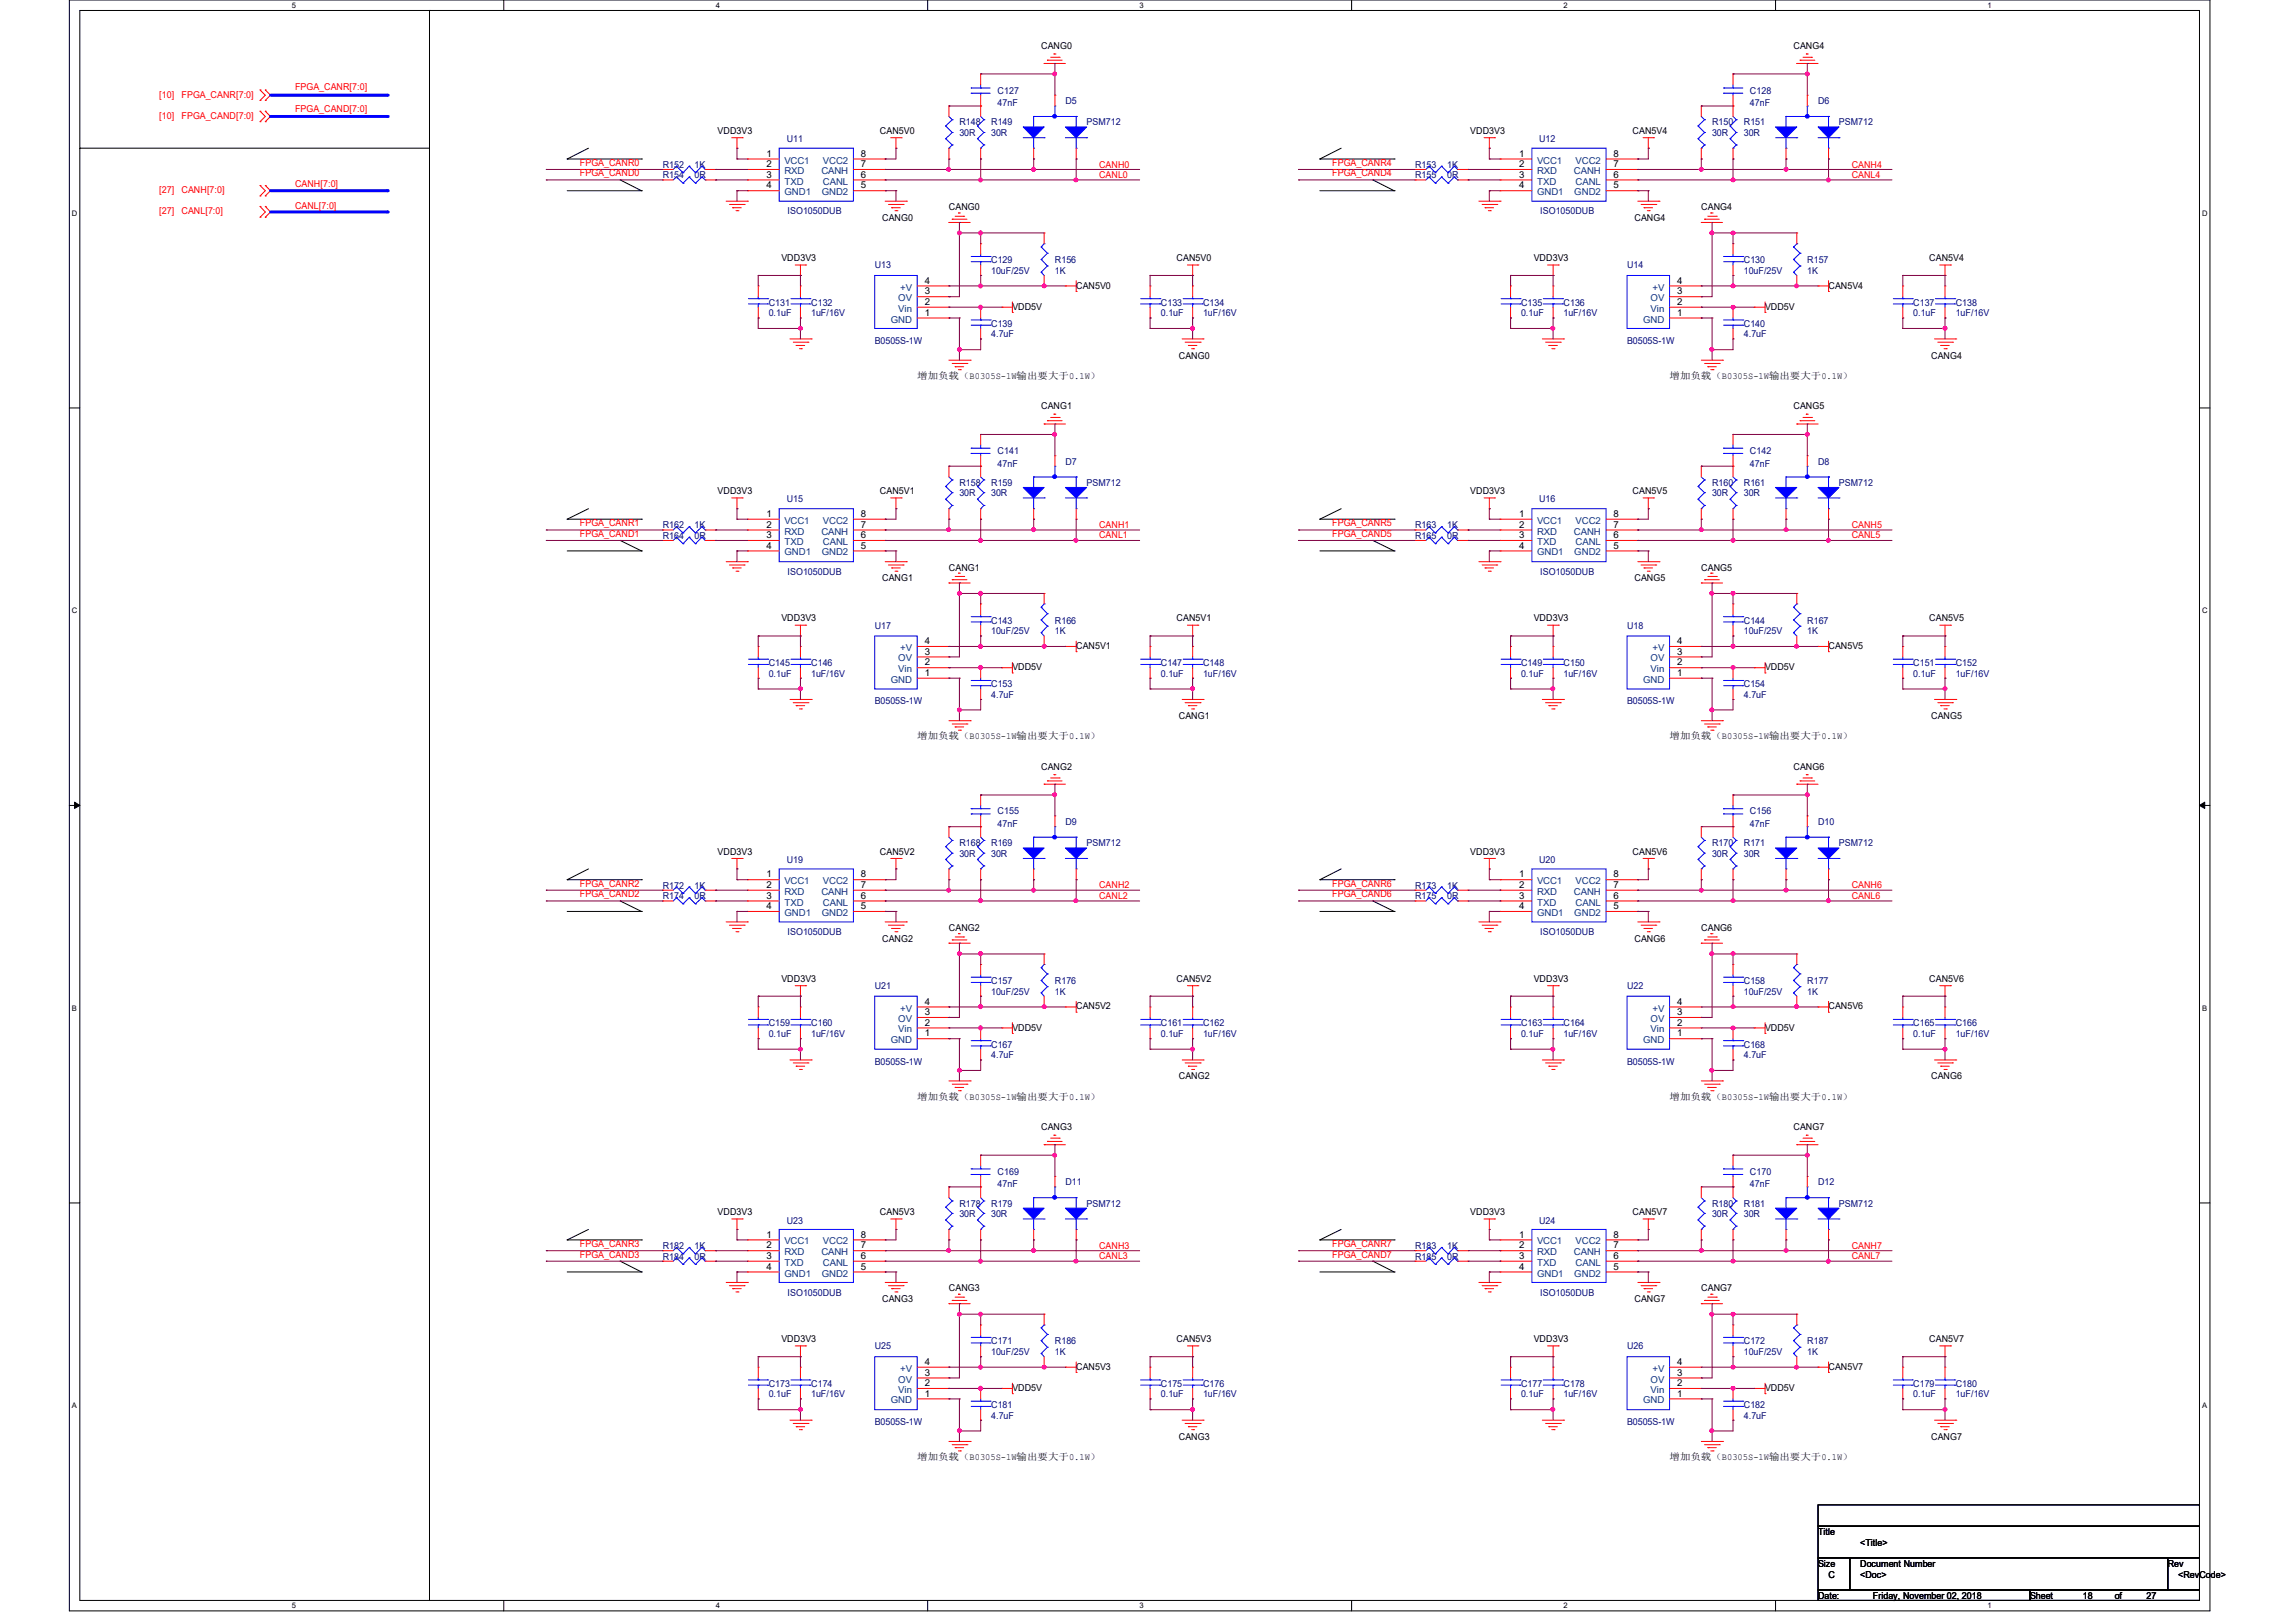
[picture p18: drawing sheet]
<svg xmlns="http://www.w3.org/2000/svg" width="297mm" height="210mm" viewBox="0 0 297 210" stroke-linecap="round" stroke-linejoin="round" font-family="sans-serif">
<defs><g id="words">
<g font-size="1.2" fill="#f00">
<text x="38.2" y="11.7">FPGA_CANR[7:0]</text>
<text x="20.6" y="12.7">[10]</text>
<text x="20.6" y="15.4">[10]</text>
<text x="23.5" y="12.7">FPGA_CANR[7:0]</text>
<text x="23.5" y="15.4">FPGA_CAND[7:0]</text>
<text x="38.2" y="14.4">FPGA_CAND[7:0]</text>
<text x="75.1" y="21.5">FPGA_CANR0</text>
<text x="75.1" y="22.8">FPGA_CAND0</text>
<text x="142.2" y="21.7">CANH0</text>
<text x="142.2" y="23">CANL0</text>
<text x="172.4" y="21.5">FPGA_CANR4</text>
<text x="172.4" y="22.8">FPGA_CAND4</text>
<text x="239.6" y="21.7">CANH4</text>
<text x="239.6" y="23">CANL4</text>
<text x="20.6" y="25">[27]</text>
<text x="20.6" y="27.7">[27]</text>
<text x="23.5" y="25">CANH[7:0]</text>
<text x="23.5" y="27.7">CANL[7:0]</text>
<text x="38.2" y="24.3">CANH[7:0]</text>
<text x="38.2" y="27">CANL[7:0]</text>
<text x="75.1" y="68.1">FPGA_CANR1</text>
<text x="75.1" y="69.5">FPGA_CAND1</text>
<text x="142.2" y="68.3">CANH1</text>
<text x="142.2" y="69.7">CANL1</text>
<text x="172.4" y="68.1">FPGA_CANR5</text>
<text x="172.4" y="69.5">FPGA_CAND5</text>
<text x="239.6" y="68.3">CANH5</text>
<text x="239.6" y="69.7">CANL5</text>
<text x="75.1" y="114.7">FPGA_CANR2</text>
<text x="75.1" y="116.1">FPGA_CAND2</text>
<text x="142.2" y="114.9">CANH2</text>
<text x="142.2" y="116.3">CANL2</text>
<text x="172.4" y="114.7">FPGA_CANR6</text>
<text x="172.4" y="116.1">FPGA_CAND6</text>
<text x="239.6" y="114.9">CANH6</text>
<text x="239.6" y="116.3">CANL6</text>
<text x="75.1" y="161.4">FPGA_CANR3</text>
<text x="142.2" y="161.6">CANH3</text>
<text x="172.4" y="161.4">FPGA_CANR7</text>
<text x="239.6" y="161.6">CANH7</text>
<text x="75.1" y="162.7">FPGA_CAND3</text>
<text x="142.2" y="162.9">CANL3</text>
<text x="172.4" y="162.7">FPGA_CAND7</text>
<text x="239.6" y="162.9">CANL7</text>
</g>
<g font-size="1.2">
<text x="134.7" y="6.3">CANG0</text>
<text x="232.1" y="6.3">CANG4</text>
<text x="92.9" y="17.3">VDD3V3</text>
<text x="113.9" y="17.3">CAN5V0</text>
<text x="190.3" y="17.3">VDD3V3</text>
<text x="211.3" y="17.3">CAN5V4</text>
<text x="99.2" y="20.3">1</text>
<text x="99.2" y="21.6">2</text>
<text x="99.2" y="23">3</text>
<text x="111.4" y="20.3">8</text>
<text x="111.4" y="21.6">7</text>
<text x="111.4" y="23">6</text>
<text x="196.6" y="20.3">1</text>
<text x="196.6" y="21.6">2</text>
<text x="196.6" y="23">3</text>
<text x="208.8" y="20.3">8</text>
<text x="208.8" y="21.6">7</text>
<text x="208.8" y="23">6</text>
<text x="99.2" y="24.4">4</text>
<text x="111.4" y="24.4">5</text>
<text x="114.2" y="28.6">CANG0</text>
<text x="122.8" y="27.2">CANG0</text>
<text x="196.6" y="24.4">4</text>
<text x="208.8" y="24.4">5</text>
<text x="211.5" y="28.6">CANG4</text>
<text x="220.2" y="27.2">CANG4</text>
<text x="101.1" y="33.8">VDD3V3</text>
<text x="152.3" y="33.8">CAN5V0</text>
<text x="198.5" y="33.8">VDD3V3</text>
<text x="249.7" y="33.8">CAN5V4</text>
<text x="119.7" y="40.9">1</text>
<text x="119.7" y="39.5">2</text>
<text x="119.7" y="38.1">3</text>
<text x="119.7" y="36.7">4</text>
<text x="131" y="40.1">VDD5V</text>
<text x="139.3" y="37.3">CAN5V0</text>
<text x="217" y="40.9">1</text>
<text x="217" y="39.5">2</text>
<text x="217" y="38.1">3</text>
<text x="217" y="36.7">4</text>
<text x="228.4" y="40.1">VDD5V</text>
<text x="236.6" y="37.3">CAN5V4</text>
<text x="152.6" y="46.4">CANG0</text>
<text x="249.9" y="46.4">CANG4</text>
<text x="118.7" y="49">增加负载（B0305S-1W输出要大于0.1W）</text>
<text x="134.7" y="53">CANG1</text>
<text x="216.1" y="49">增加负载（B0305S-1W输出要大于0.1W）</text>
<text x="232.1" y="53">CANG5</text>
<text x="92.9" y="64">VDD3V3</text>
<text x="113.9" y="64">CAN5V1</text>
<text x="190.3" y="64">VDD3V3</text>
<text x="211.3" y="64">CAN5V5</text>
<text x="99.2" y="66.9">1</text>
<text x="99.2" y="68.3">2</text>
<text x="99.2" y="69.6">3</text>
<text x="99.2" y="71">4</text>
<text x="111.4" y="66.9">8</text>
<text x="111.4" y="68.3">7</text>
<text x="111.4" y="69.6">6</text>
<text x="111.4" y="71">5</text>
<text x="196.6" y="66.9">1</text>
<text x="196.6" y="68.3">2</text>
<text x="196.6" y="69.6">3</text>
<text x="196.6" y="71">4</text>
<text x="208.8" y="66.9">8</text>
<text x="208.8" y="68.3">7</text>
<text x="208.8" y="69.6">6</text>
<text x="208.8" y="71">5</text>
<text x="114.2" y="75.2">CANG1</text>
<text x="122.8" y="73.8">CANG1</text>
<text x="211.5" y="75.2">CANG5</text>
<text x="220.2" y="73.8">CANG5</text>
<text x="101.1" y="80.4">VDD3V3</text>
<text x="119.7" y="83.4">4</text>
<text x="139.3" y="84">CAN5V1</text>
<text x="152.3" y="80.4">CAN5V1</text>
<text x="198.5" y="80.4">VDD3V3</text>
<text x="217" y="83.4">4</text>
<text x="236.6" y="84">CAN5V5</text>
<text x="249.7" y="80.4">CAN5V5</text>
<text x="119.7" y="87.5">1</text>
<text x="119.7" y="86.1">2</text>
<text x="119.7" y="84.7">3</text>
<text x="131" y="86.7">VDD5V</text>
<text x="217" y="87.5">1</text>
<text x="217" y="86.1">2</text>
<text x="217" y="84.7">3</text>
<text x="228.4" y="86.7">VDD5V</text>
<text x="118.7" y="95.6">增加负载（B0305S-1W输出要大于0.1W）</text>
<text x="152.6" y="93">CANG1</text>
<text x="216.1" y="95.6">增加负载（B0305S-1W输出要大于0.1W）</text>
<text x="249.9" y="93">CANG5</text>
<text x="134.7" y="99.6">CANG2</text>
<text x="232.1" y="99.6">CANG6</text>
<text x="92.9" y="110.6">VDD3V3</text>
<text x="99.2" y="113.5">1</text>
<text x="111.4" y="113.5">8</text>
<text x="113.9" y="110.6">CAN5V2</text>
<text x="190.3" y="110.6">VDD3V3</text>
<text x="196.6" y="113.5">1</text>
<text x="208.8" y="113.5">8</text>
<text x="211.3" y="110.6">CAN5V6</text>
<text x="99.2" y="114.9">2</text>
<text x="99.2" y="116.3">3</text>
<text x="99.2" y="117.6">4</text>
<text x="111.4" y="114.9">7</text>
<text x="111.4" y="116.3">6</text>
<text x="111.4" y="117.6">5</text>
<text x="196.6" y="114.9">2</text>
<text x="196.6" y="116.3">3</text>
<text x="196.6" y="117.6">4</text>
<text x="208.8" y="114.9">7</text>
<text x="208.8" y="116.3">6</text>
<text x="208.8" y="117.6">5</text>
<text x="114.2" y="121.8">CANG2</text>
<text x="122.8" y="120.4">CANG2</text>
<text x="211.5" y="121.8">CANG6</text>
<text x="220.2" y="120.4">CANG6</text>
<text x="101.1" y="127">VDD3V3</text>
<text x="119.7" y="131.4">3</text>
<text x="119.7" y="130">4</text>
<text x="139.3" y="130.6">CAN5V2</text>
<text x="152.3" y="127">CAN5V2</text>
<text x="198.5" y="127">VDD3V3</text>
<text x="217" y="131.4">3</text>
<text x="217" y="130">4</text>
<text x="236.6" y="130.6">CAN5V6</text>
<text x="249.7" y="127">CAN5V6</text>
<text x="119.7" y="134.1">1</text>
<text x="119.7" y="132.7">2</text>
<text x="131" y="133.3">VDD5V</text>
<text x="217" y="134.1">1</text>
<text x="217" y="132.7">2</text>
<text x="228.4" y="133.3">VDD5V</text>
<text x="118.7" y="142.3">增加负载（B0305S-1W输出要大于0.1W）</text>
<text x="152.6" y="139.7">CANG2</text>
<text x="216.1" y="142.3">增加负载（B0305S-1W输出要大于0.1W）</text>
<text x="249.9" y="139.7">CANG6</text>
<text x="134.7" y="146.3">CANG3</text>
<text x="232.1" y="146.3">CANG7</text>
<text x="92.9" y="157.2">VDD3V3</text>
<text x="99.2" y="160.1">1</text>
<text x="99.2" y="161.5">2</text>
<text x="111.4" y="160.1">8</text>
<text x="111.4" y="161.5">7</text>
<text x="113.9" y="157.2">CAN5V3</text>
<text x="190.3" y="157.2">VDD3V3</text>
<text x="196.6" y="160.1">1</text>
<text x="196.6" y="161.5">2</text>
<text x="208.8" y="160.1">8</text>
<text x="208.8" y="161.5">7</text>
<text x="211.3" y="157.2">CAN5V7</text>
<text x="99.2" y="162.9">3</text>
<text x="99.2" y="164.3">4</text>
<text x="111.4" y="162.9">6</text>
<text x="111.4" y="164.3">5</text>
<text x="122.8" y="167.1">CANG3</text>
<text x="196.6" y="162.9">3</text>
<text x="196.6" y="164.3">4</text>
<text x="208.8" y="162.9">6</text>
<text x="208.8" y="164.3">5</text>
<text x="220.2" y="167.1">CANG7</text>
<text x="101.1" y="173.7">VDD3V3</text>
<text x="114.2" y="168.4">CANG3</text>
<text x="152.3" y="173.7">CAN5V3</text>
<text x="198.5" y="173.7">VDD3V3</text>
<text x="211.5" y="168.4">CANG7</text>
<text x="249.7" y="173.7">CAN5V7</text>
<text x="119.7" y="179.4">2</text>
<text x="119.7" y="178">3</text>
<text x="119.7" y="176.6">4</text>
<text x="131" y="180">VDD5V</text>
<text x="139.3" y="177.2">CAN5V3</text>
<text x="217" y="179.4">2</text>
<text x="217" y="178">3</text>
<text x="217" y="176.6">4</text>
<text x="228.4" y="180">VDD5V</text>
<text x="236.6" y="177.2">CAN5V7</text>
<text x="119.7" y="180.7">1</text>
<text x="217" y="180.7">1</text>
<text x="118.7" y="188.9">增加负载（B0305S-1W输出要大于0.1W）</text>
<text x="152.6" y="186.3">CANG3</text>
<text x="216.1" y="188.9">增加负载（B0305S-1W输出要大于0.1W）</text>
<text x="249.9" y="186.3">CANG7</text>
<text x="235.3" y="198.6">Title</text>
<text x="235.3" y="202.7">Size</text>
<text x="240.7" y="200">&lt;Title&gt;</text>
<text x="240.7" y="202.7">Document Number</text>
<text x="280.5" y="202.7">Rev</text>
<text x="235.3" y="206.9">Date:</text>
<text x="236.6" y="204.1">C</text>
<text x="240.7" y="204.1">&lt;Doc&gt;</text>
<text x="242.4" y="206.9">Friday, November 02, 2018</text>
<text x="262.7" y="206.9">Sheet</text>
<text x="269.6" y="206.9">18</text>
<text x="273.7" y="206.9">of</text>
<text x="277.8" y="206.9">27</text>
<text x="281.9" y="204.1">&lt;RevCode&gt;</text>
</g>
<g font-size="1.2" fill="#000080">
<text x="124.2" y="16.2">R148</text>
<text x="124.2" y="17.6">30R</text>
<text x="128.3" y="16.2">R149</text>
<text x="128.3" y="17.6">30R</text>
<text x="129.1" y="12.1">C127</text>
<text x="129.1" y="13.8">47nF</text>
<text x="137.9" y="13.5">D5</text>
<text x="140.6" y="16.2">PSM712</text>
<text x="221.6" y="16.2">R150</text>
<text x="221.6" y="17.6">30R</text>
<text x="225.7" y="16.2">R151</text>
<text x="225.7" y="17.6">30R</text>
<text x="226.5" y="12.1">C128</text>
<text x="226.5" y="13.8">47nF</text>
<text x="235.3" y="13.5">D6</text>
<text x="238" y="16.2">PSM712</text>
<text x="85.8" y="23.1">R154</text>
<text x="85.8" y="21.7">R152</text>
<text x="89.9" y="23.1">0R</text>
<text x="89.9" y="21.7">1K</text>
<text x="101.8" y="18.4">U11</text>
<text x="183.1" y="23.1">R155</text>
<text x="183.1" y="21.7">R153</text>
<text x="187.3" y="23.1">0R</text>
<text x="187.3" y="21.7">1K</text>
<text x="199.2" y="18.4">U12</text>
<text x="101.9" y="27.7">ISO1050DUB</text>
<text x="199.3" y="27.7">ISO1050DUB</text>
<text x="113.2" y="34.7">U13</text>
<text x="128.3" y="34">C129</text>
<text x="128.3" y="35.4">10uF/25V</text>
<text x="136.5" y="34">R156</text>
<text x="136.5" y="35.4">1K</text>
<text x="210.6" y="34.7">U14</text>
<text x="225.7" y="34">C130</text>
<text x="225.7" y="35.4">10uF/25V</text>
<text x="233.9" y="34">R157</text>
<text x="233.9" y="35.4">1K</text>
<text x="99.5" y="39.5">C131</text>
<text x="99.5" y="40.9">0.1uF</text>
<text x="105" y="39.5">C132</text>
<text x="105" y="40.9">1uF/16V</text>
<text x="150.2" y="39.5">C133</text>
<text x="150.2" y="40.9">0.1uF</text>
<text x="155.7" y="39.5">C134</text>
<text x="155.7" y="40.9">1uF/16V</text>
<text x="196.8" y="39.5">C135</text>
<text x="196.8" y="40.9">0.1uF</text>
<text x="202.3" y="39.5">C136</text>
<text x="202.3" y="40.9">1uF/16V</text>
<text x="247.6" y="39.5">C137</text>
<text x="247.6" y="40.9">0.1uF</text>
<text x="253.1" y="39.5">C138</text>
<text x="253.1" y="40.9">1uF/16V</text>
<text x="113.2" y="44.4">B0505S-1W</text>
<text x="128.3" y="42.3">C139</text>
<text x="128.3" y="43.6">4.7uF</text>
<text x="210.6" y="44.4">B0505S-1W</text>
<text x="225.7" y="42.3">C140</text>
<text x="225.7" y="43.6">4.7uF</text>
<text x="129.1" y="58.7">C141</text>
<text x="226.5" y="58.7">C142</text>
<text x="101.8" y="65">U15</text>
<text x="124.2" y="62.9">R158</text>
<text x="124.2" y="64.2">30R</text>
<text x="128.3" y="62.9">R159</text>
<text x="128.3" y="64.2">30R</text>
<text x="129.1" y="60.4">47nF</text>
<text x="137.9" y="60.1">D7</text>
<text x="140.6" y="62.9">PSM712</text>
<text x="199.2" y="65">U16</text>
<text x="221.6" y="62.9">R160</text>
<text x="221.6" y="64.2">30R</text>
<text x="225.7" y="62.9">R161</text>
<text x="225.7" y="64.2">30R</text>
<text x="226.5" y="60.4">47nF</text>
<text x="235.3" y="60.1">D8</text>
<text x="238" y="62.9">PSM712</text>
<text x="85.8" y="69.7">R164</text>
<text x="85.8" y="68.3">R162</text>
<text x="89.9" y="69.7">0R</text>
<text x="89.9" y="68.3">1K</text>
<text x="183.1" y="69.7">R165</text>
<text x="183.1" y="68.3">R163</text>
<text x="187.3" y="69.7">0R</text>
<text x="187.3" y="68.3">1K</text>
<text x="101.9" y="74.4">ISO1050DUB</text>
<text x="199.3" y="74.4">ISO1050DUB</text>
<text x="113.2" y="81.4">U17</text>
<text x="128.3" y="80.7">C143</text>
<text x="128.3" y="82">10uF/25V</text>
<text x="136.5" y="80.7">R166</text>
<text x="136.5" y="82">1K</text>
<text x="210.6" y="81.4">U18</text>
<text x="225.7" y="80.7">C144</text>
<text x="225.7" y="82">10uF/25V</text>
<text x="233.9" y="80.7">R167</text>
<text x="233.9" y="82">1K</text>
<text x="99.5" y="86.1">C145</text>
<text x="99.5" y="87.5">0.1uF</text>
<text x="105" y="86.1">C146</text>
<text x="105" y="87.5">1uF/16V</text>
<text x="128.3" y="88.9">C153</text>
<text x="150.2" y="86.1">C147</text>
<text x="150.2" y="87.5">0.1uF</text>
<text x="155.7" y="86.1">C148</text>
<text x="155.7" y="87.5">1uF/16V</text>
<text x="196.8" y="86.1">C149</text>
<text x="196.8" y="87.5">0.1uF</text>
<text x="202.3" y="86.1">C150</text>
<text x="202.3" y="87.5">1uF/16V</text>
<text x="225.7" y="88.9">C154</text>
<text x="247.6" y="86.1">C151</text>
<text x="247.6" y="87.5">0.1uF</text>
<text x="253.1" y="86.1">C152</text>
<text x="253.1" y="87.5">1uF/16V</text>
<text x="113.2" y="91.1">B0505S-1W</text>
<text x="128.3" y="90.3">4.7uF</text>
<text x="210.6" y="91.1">B0505S-1W</text>
<text x="225.7" y="90.3">4.7uF</text>
<text x="129.1" y="105.4">C155</text>
<text x="129.1" y="107">47nF</text>
<text x="137.9" y="106.7">D9</text>
<text x="226.5" y="105.4">C156</text>
<text x="226.5" y="107">47nF</text>
<text x="235.3" y="106.7">D10</text>
<text x="101.8" y="111.7">U19</text>
<text x="124.2" y="109.5">R168</text>
<text x="124.2" y="110.9">30R</text>
<text x="128.3" y="109.5">R169</text>
<text x="128.3" y="110.9">30R</text>
<text x="140.6" y="109.5">PSM712</text>
<text x="199.2" y="111.7">U20</text>
<text x="221.6" y="109.5">R170</text>
<text x="221.6" y="110.9">30R</text>
<text x="225.7" y="109.5">R171</text>
<text x="225.7" y="110.9">30R</text>
<text x="238" y="109.5">PSM712</text>
<text x="85.8" y="116.3">R174</text>
<text x="85.8" y="115">R172</text>
<text x="89.9" y="116.3">0R</text>
<text x="89.9" y="115">1K</text>
<text x="183.1" y="116.3">R175</text>
<text x="183.1" y="115">R173</text>
<text x="187.3" y="116.3">0R</text>
<text x="187.3" y="115">1K</text>
<text x="101.9" y="121">ISO1050DUB</text>
<text x="199.3" y="121">ISO1050DUB</text>
<text x="113.2" y="128">U21</text>
<text x="128.3" y="127.3">C157</text>
<text x="128.3" y="128.7">10uF/25V</text>
<text x="136.5" y="127.3">R176</text>
<text x="136.5" y="128.7">1K</text>
<text x="210.6" y="128">U22</text>
<text x="225.7" y="127.3">C158</text>
<text x="225.7" y="128.7">10uF/25V</text>
<text x="233.9" y="127.3">R177</text>
<text x="233.9" y="128.7">1K</text>
<text x="99.5" y="132.8">C159</text>
<text x="99.5" y="134.2">0.1uF</text>
<text x="105" y="132.8">C160</text>
<text x="105" y="134.2">1uF/16V</text>
<text x="113.2" y="137.8">B0505S-1W</text>
<text x="128.3" y="135.5">C167</text>
<text x="128.3" y="136.9">4.7uF</text>
<text x="150.2" y="132.8">C161</text>
<text x="150.2" y="134.2">0.1uF</text>
<text x="155.7" y="132.8">C162</text>
<text x="155.7" y="134.2">1uF/16V</text>
<text x="196.8" y="132.8">C163</text>
<text x="196.8" y="134.2">0.1uF</text>
<text x="202.3" y="132.8">C164</text>
<text x="202.3" y="134.2">1uF/16V</text>
<text x="210.6" y="137.8">B0505S-1W</text>
<text x="225.7" y="135.5">C168</text>
<text x="225.7" y="136.9">4.7uF</text>
<text x="247.6" y="132.8">C165</text>
<text x="247.6" y="134.2">0.1uF</text>
<text x="253.1" y="132.8">C166</text>
<text x="253.1" y="134.2">1uF/16V</text>
<text x="129.1" y="152">C169</text>
<text x="129.1" y="153.6">47nF</text>
<text x="137.9" y="153.4">D11</text>
<text x="226.5" y="152">C170</text>
<text x="226.5" y="153.6">47nF</text>
<text x="235.3" y="153.4">D12</text>
<text x="85.8" y="161.6">R182</text>
<text x="89.9" y="161.6">1K</text>
<text x="101.8" y="158.3">U23</text>
<text x="124.2" y="156.1">R178</text>
<text x="124.2" y="157.5">30R</text>
<text x="128.3" y="156.1">R179</text>
<text x="128.3" y="157.5">30R</text>
<text x="140.6" y="156.1">PSM712</text>
<text x="183.1" y="161.6">R183</text>
<text x="187.3" y="161.6">1K</text>
<text x="199.2" y="158.3">U24</text>
<text x="221.6" y="156.1">R180</text>
<text x="221.6" y="157.5">30R</text>
<text x="225.7" y="156.1">R181</text>
<text x="225.7" y="157.5">30R</text>
<text x="238" y="156.1">PSM712</text>
<text x="85.8" y="163">R184</text>
<text x="89.9" y="163">0R</text>
<text x="101.9" y="167.6">ISO1050DUB</text>
<text x="183.1" y="163">R185</text>
<text x="187.3" y="163">0R</text>
<text x="199.3" y="167.6">ISO1050DUB</text>
<text x="128.3" y="173.9">C171</text>
<text x="136.5" y="173.9">R186</text>
<text x="225.7" y="173.9">C172</text>
<text x="233.9" y="173.9">R187</text>
<text x="99.5" y="179.4">C173</text>
<text x="105" y="179.4">C174</text>
<text x="113.2" y="174.6">U25</text>
<text x="128.3" y="175.3">10uF/25V</text>
<text x="136.5" y="175.3">1K</text>
<text x="150.2" y="179.4">C175</text>
<text x="155.7" y="179.4">C176</text>
<text x="196.8" y="179.4">C177</text>
<text x="202.3" y="179.4">C178</text>
<text x="210.6" y="174.6">U26</text>
<text x="225.7" y="175.3">10uF/25V</text>
<text x="233.9" y="175.3">1K</text>
<text x="247.6" y="179.4">C179</text>
<text x="253.1" y="179.4">C180</text>
<text x="99.5" y="180.8">0.1uF</text>
<text x="105" y="180.8">1uF/16V</text>
<text x="113.2" y="184.4">B0505S-1W</text>
<text x="128.3" y="182.2">C181</text>
<text x="128.3" y="183.6">4.7uF</text>
<text x="150.2" y="180.8">0.1uF</text>
<text x="155.7" y="180.8">1uF/16V</text>
<text x="196.8" y="180.8">0.1uF</text>
<text x="202.3" y="180.8">1uF/16V</text>
<text x="210.6" y="184.4">B0505S-1W</text>
<text x="225.7" y="182.2">C182</text>
<text x="225.7" y="183.6">4.7uF</text>
<text x="247.6" y="180.8">0.1uF</text>
<text x="253.1" y="180.8">1uF/16V</text>
</g>
<g font-size="1.2" fill="#004080">
<text x="101.5" y="21.2">VCC1</text>
<text x="101.5" y="22.5">RXD</text>
<text x="101.5" y="23.9">TXD</text>
<text x="106.3" y="22.5">CANH</text>
<text x="106.5" y="21.2">VCC2</text>
<text x="106.5" y="23.9">CANL</text>
<text x="198.9" y="21.2">VCC1</text>
<text x="198.9" y="22.5">RXD</text>
<text x="198.9" y="23.9">TXD</text>
<text x="203.7" y="22.5">CANH</text>
<text x="203.9" y="21.2">VCC2</text>
<text x="203.9" y="23.9">CANL</text>
<text x="101.5" y="25.3">GND1</text>
<text x="106.3" y="25.3">GND2</text>
<text x="198.9" y="25.3">GND1</text>
<text x="203.7" y="25.3">GND2</text>
<text x="115.3" y="41.7">GND</text>
<text x="116.2" y="40.3">Vin</text>
<text x="116.2" y="39">OV</text>
<text x="116.5" y="37.6">+V</text>
<text x="212.6" y="41.7">GND</text>
<text x="213.6" y="40.3">Vin</text>
<text x="213.6" y="39">OV</text>
<text x="213.9" y="37.6">+V</text>
<text x="101.5" y="67.8">VCC1</text>
<text x="101.5" y="69.2">RXD</text>
<text x="101.5" y="70.5">TXD</text>
<text x="101.5" y="71.9">GND1</text>
<text x="106.3" y="69.2">CANH</text>
<text x="106.3" y="71.9">GND2</text>
<text x="106.5" y="67.8">VCC2</text>
<text x="106.5" y="70.5">CANL</text>
<text x="198.9" y="67.8">VCC1</text>
<text x="198.9" y="69.2">RXD</text>
<text x="198.9" y="70.5">TXD</text>
<text x="198.9" y="71.9">GND1</text>
<text x="203.7" y="69.2">CANH</text>
<text x="203.7" y="71.9">GND2</text>
<text x="203.9" y="67.8">VCC2</text>
<text x="203.9" y="70.5">CANL</text>
<text x="115.3" y="88.3">GND</text>
<text x="116.2" y="87">Vin</text>
<text x="116.2" y="85.6">OV</text>
<text x="116.5" y="84.2">+V</text>
<text x="212.6" y="88.3">GND</text>
<text x="213.6" y="87">Vin</text>
<text x="213.6" y="85.6">OV</text>
<text x="213.9" y="84.2">+V</text>
<text x="101.5" y="114.4">VCC1</text>
<text x="101.5" y="115.8">RXD</text>
<text x="101.5" y="117.2">TXD</text>
<text x="101.5" y="118.5">GND1</text>
<text x="106.3" y="115.8">CANH</text>
<text x="106.3" y="118.5">GND2</text>
<text x="106.5" y="114.4">VCC2</text>
<text x="106.5" y="117.2">CANL</text>
<text x="198.9" y="114.4">VCC1</text>
<text x="198.9" y="115.8">RXD</text>
<text x="198.9" y="117.2">TXD</text>
<text x="198.9" y="118.5">GND1</text>
<text x="203.7" y="115.8">CANH</text>
<text x="203.7" y="118.5">GND2</text>
<text x="203.9" y="114.4">VCC2</text>
<text x="203.9" y="117.2">CANL</text>
<text x="116.5" y="130.9">+V</text>
<text x="213.9" y="130.9">+V</text>
<text x="115.3" y="135">GND</text>
<text x="116.2" y="133.6">Vin</text>
<text x="116.2" y="132.2">OV</text>
<text x="212.6" y="135">GND</text>
<text x="213.6" y="133.6">Vin</text>
<text x="213.6" y="132.2">OV</text>
<text x="101.5" y="161">VCC1</text>
<text x="106.5" y="161">VCC2</text>
<text x="198.9" y="161">VCC1</text>
<text x="203.9" y="161">VCC2</text>
<text x="101.5" y="162.4">RXD</text>
<text x="101.5" y="163.8">TXD</text>
<text x="101.5" y="165.2">GND1</text>
<text x="106.3" y="162.4">CANH</text>
<text x="106.3" y="165.2">GND2</text>
<text x="106.5" y="163.8">CANL</text>
<text x="198.9" y="162.4">RXD</text>
<text x="198.9" y="163.8">TXD</text>
<text x="198.9" y="165.2">GND1</text>
<text x="203.7" y="162.4">CANH</text>
<text x="203.7" y="165.2">GND2</text>
<text x="203.9" y="163.8">CANL</text>
<text x="116.2" y="178.9">OV</text>
<text x="116.5" y="177.5">+V</text>
<text x="213.6" y="178.9">OV</text>
<text x="213.9" y="177.5">+V</text>
<text x="115.3" y="181.6">GND</text>
<text x="116.2" y="180.3">Vin</text>
<text x="212.6" y="181.6">GND</text>
<text x="213.6" y="180.3">Vin</text>
</g>
<g font-size="1">
<text x="37.8" y="1">5</text>
<text x="92.6" y="1">4</text>
<text x="147.5" y="1">3</text>
<text x="202.4" y="1">2</text>
<text x="257.2" y="1">1</text>
<text x="9.3" y="27.9">D</text>
<text x="285" y="27.9">D</text>
<text x="9.3" y="79.4">C</text>
<text x="285" y="79.4">C</text>
<text x="9.3" y="130.8">B</text>
<text x="285" y="130.8">B</text>
<text x="9.3" y="182.2">A</text>
<text x="285" y="182.2">A</text>
<text x="37.8" y="208.1">5</text>
<text x="92.6" y="208.1">4</text>
<text x="147.5" y="208.1">3</text>
<text x="202.4" y="208.1">2</text>
<text x="257.2" y="208.1">1</text>
</g>
</g></defs>
<path d="M9 0h277v208.4h-277zM10.3 1.4h274.3v205.7h-274.3z" fill="none" stroke="#000" stroke-width=".13"/>
<g fill="#fff">
<path d="M37.8 .1h.5v1.1h-.5z"/>
<path d="M37.8 207.2h.5v1.1h-.5z"/>
</g>
<path d="M65.2 0v1.4M65.2 207.1v1.3" fill="none" stroke="#000" stroke-width=".13"/>
<g fill="#fff">
<path d="M92.6 .1h.6v1.1h-.6z"/>
<path d="M92.6 207.2h.6v1.1h-.6z"/>
</g>
<path d="M120.1 0v1.4M120.1 207.1v1.3" fill="none" stroke="#000" stroke-width=".13"/>
<g fill="#fff">
<path d="M147.5 .1h.5v1.1h-.5z"/>
<path d="M147.5 207.2h.5v1.1h-.5z"/>
</g>
<path d="M174.9 0v1.4M174.9 207.1v1.3" fill="none" stroke="#000" stroke-width=".13"/>
<g fill="#fff">
<path d="M202.4 .1h.5v1.1h-.5z"/>
<path d="M202.4 207.2h.5v1.1h-.5z"/>
</g>
<path d="M229.8 0v1.4M229.8 207.1v1.3" fill="none" stroke="#000" stroke-width=".13"/>
<g fill="#fff">
<path d="M257.2 .1h.6v1.1h-.6z"/>
<path d="M257.2 207.2h.6v1.1h-.6z"/>
<path d="M9.3 27.1h.7v1.1h-.7z"/>
<path d="M285 27.1h.7v1.1h-.7z"/>
<path d="M9.3 78.5h.7v1.1h-.7z"/>
<path d="M285 78.5h.7v1.1h-.7z"/>
</g>
<path d="M9 52.8h1.3M284.6 52.8h1.4" fill="none" stroke="#000" stroke-width=".13"/>
<g fill="#fff">
<path d="M9.3 129.9h.6v1.1h-.6z"/>
<path d="M285 129.9h.6v1.1h-.6z"/>
</g>
<path d="M9 104.2h1.3M284.6 104.2h1.4" fill="none" stroke="#000" stroke-width=".13"/>
<path d="M9.7 103.8l.6 .4-.6 .4zM284.6 104.2l.7-.4v.8z" fill="#000" stroke="#000" stroke-width=".13"/>
<g fill="#fff">
<path d="M9.3 181.4h.6v1.1h-.6z"/>
<path d="M285 181.4h.6v1.1h-.6z"/>
</g>
<g fill="none" stroke="#000" stroke-width=".13">
<path d="M10.3 19.2h.1M10.3 19.2h45.3M55.6 1.4h.1M55.6 1.4v205.7M76.2 19.2l-2.8 1.4M173.6 19.2l-2.8 1.4M73.4 20.6h.1M73.4 20.6h9.6M73.4 24.7h9.6M80.3 23.3h.1M80.3 23.3l2.7 1.4M83 20.6h.1"/>
<path d="M83 24.7h.1M170.8 20.6h.1M170.8 20.6h9.6M170.8 24.7h9.6M177.7 23.3h.1M177.7 23.3l2.7 1.4M180.4 20.6h.1M180.4 24.7h.1M73.4 67.2h.1M73.4 67.2h9.6M73.4 71.3h9.6M76.2 65.8l-2.8 1.4"/>
<path d="M80.3 69.9h.1M80.3 69.9l2.7 1.4M83 67.2h.1M83 71.3h.1M170.8 67.2h.1M170.8 67.2h9.6M170.8 71.3h9.6M173.6 65.8l-2.8 1.4M177.7 69.9h.1M177.7 69.9l2.7 1.4M180.4 67.2h.1M180.4 71.3h.1"/>
<path d="M73.4 113.8h.1M73.4 113.8h9.6M73.4 117.9h9.6M76.2 112.4l-2.8 1.4M80.3 116.6h.1M80.3 116.6l2.7 1.3M83 113.8h.1M83 117.9h.1M170.8 113.8h.1M170.8 113.8h9.6M170.8 117.9h9.6M173.6 112.4l-2.8 1.4"/>
<path d="M177.7 116.6h.1M177.7 116.6l2.7 1.3M180.4 113.8h.1M180.4 117.9h.1M9 155.7h1.3M76.2 159.1l-2.8 1.3M173.6 159.1l-2.8 1.3M284.6 155.7h1.4M73.4 160.4h.1M73.4 160.4h9.6M73.4 164.6h9.6M80.3 163.2h.1"/>
<path d="M80.3 163.2l2.7 1.4M83 160.4h.1M83 164.6h.1M170.8 160.4h.1M170.8 160.4h9.6M170.8 164.6h9.6M177.7 163.2h.1M177.7 163.2l2.7 1.4M180.4 160.4h.1M180.4 164.6h.1M235.3 194.7h49.3v2.8h-49.3zM235.3 197.5h49.3v4.1h-49.3z"/>
<path d="M235.3 201.6h4.1v4.1h-4.1zM235.3 205.7h27.4v1.4h-27.4zM239.4 201.6h41.1v4.1h-41.1zM262.7 205.7h21.9v1.4h-21.9zM280.5 201.6h4.1v4.1h-4.1z"/>
</g>
<g fill="none" stroke="#f00" stroke-width=".13">
<path d="M33.7 11.6h.1M33.7 13h.1M33.7 14.4h.1M33.7 15.7h.1M33.7 11.6l.6 .7-.6 .7M33.7 14.4l.6 .7-.6 .6M34.3 13h.1M34.3 11.6h.1M34.3 15.7h.1M34.3 14.4h.1M34.3 11.6l.7 .7-.7 .7M34.3 14.4l.7 .7-.7 .6"/>
<path d="M94.7 17.8h1.4M95.4 19.2h.1M95.4 17.8v1.4M96.1 17.8h.1M115.3 17.8h1.3M116 19.2h.1M116 17.8v1.4M116.6 17.8h.1M122.8 13.7h.1M122.8 13.7v1.4M122.8 19.2v1.4M126.9 13.7h.1"/>
<path d="M126.9 9.6h.1M126.9 9.6v1.4M126.9 12.3v2.8M126.9 19.2v1.4M133.8 19.2v1.4M135.1 8.2h.1M135.1 8.2h2.8M135.6 7.8h.1M135.6 7.8h1.9M136 7.4h1.1M136.4 7h.1M136.4 7h.3"/>
<path d="M136.5 12.3h.1M136.5 12.3v1.4M137.1 7.4h.1M139.3 19.2v1.4M192.1 17.8h1.3M192.7 19.2h.1M192.7 17.8v1.4M193.4 17.8h.1M212.6 17.8h1.4M213.3 19.2h.1M213.3 17.8v1.4M214 17.8h.1"/>
<path d="M220.2 13.7h.1M220.2 13.7v1.4M220.2 19.2v1.4M224.3 13.7h.1M224.3 9.6h.1M224.3 9.6v1.4M224.3 12.3v2.8M224.3 19.2v1.4M231.1 19.2v1.4M232.5 8.2h.1M232.5 8.2h2.8M233 7.8h.1"/>
<path d="M233 7.8h1.9M233.3 7.4h1.1M233.8 7h.1M233.8 7h.2M233.9 12.3h.1M233.9 12.3v1.4M234.4 7.4h.1M236.6 19.2v1.4M33.7 24h.1M33.7 25.4h.1M33.7 26.7h.1M33.7 28.1h.1"/>
<path d="M33.7 24l.6 .7-.6 .7M33.7 26.7l.6 .7-.6 .7M34.3 25.4h.1M34.3 24h.1M34.3 28.1h.1M34.3 26.7h.1M34.3 24l.7 .7-.7 .7M34.3 26.7l.7 .7-.7 .7M85.8 23.3h.1M85.8 21.9h.1M85.8 23.3h1.3M85.8 21.9h1.3"/>
<path d="M91.3 23.3h1.3M91.3 21.9h1.3M92.6 23.3h.1M92.6 21.9h.1M94 26h2.7M94.4 26.5h1.9M94.8 26.9h.1M94.8 26.9h1.1M95.2 27.3h.3M95.5 27.3h.1M96.3 26.5h.1M96.7 26h.1"/>
<path d="M96.7 20.6h.1M96.7 21.9h.1M96.7 23.3h.1M96.7 24.7h.1M96.7 23.3h4.1M96.7 20.6h4.1M96.7 21.9h4.1M96.7 24.7h4.1M98.1 37h.1M98.1 37v1.4M98.1 39.8v1.3M102.9 34.3h1.4"/>
<path d="M103.6 35.6h.1M103.6 37h.1M103.6 34.3v1.3M103.6 37v1.4M103.6 39.8v1.3M104.3 34.3h.1M110.4 23.3h4.2M110.4 20.6h4.2M110.4 21.9h4.2M110.4 24.7h4.2M114.6 20.6h.1M114.6 21.9h.1"/>
<path d="M114.6 23.3h.1M114.6 24.7h.1M114.6 26h2.7M115 26.5h1.9M115.4 26.9h.1M115.4 26.9h1.1M115.8 27.3h.3M116.1 27.3h.1M116.9 26.5h.1M117.3 26h.1M118.7 37h4.1M118.7 39.8h4.1"/>
<path d="M118.7 38.4h4.1M122.8 28.8h.1M122.8 20.6h.1M122.8 39.8h.1M122.8 38.4h.1M122.8 37h.1M122.8 28.8h2.8M123.2 28.4h.1M123.2 28.4h1.9M123.6 28h1.1M124 27.6h.1M124 27.6h.3"/>
<path d="M124.7 28h.1M126.9 20.6h.1M126.9 31.5h.1M126.9 35.6h.1M126.9 39.8h.1M126.9 31.5v1.4M126.9 34.3v1.3M126.9 39.8v1.3M129.7 39.8h.1M129.7 39.8h1.3M131 39.1v1.3M133.8 20.6h.1"/>
<path d="M135.1 37h.1M135.1 30.1h.1M135.1 30.1v1.4M135.1 35.6v1.4M137.9 37h.1M137.9 37h1.4M139.3 37.7h.1M139.3 20.6h.1M139.3 36.3v1.4M148.8 37h.1M148.8 37v1.4M148.8 39.8v1.3"/>
<path d="M153.7 34.3h1.3M154.3 35.6h.1M154.3 37h.1M154.3 34.3v1.3M154.3 37v1.4M154.3 39.8v1.3M155 34.3h.1M183.1 23.3h.1M183.1 21.9h.1M183.1 23.3h1.4M183.1 21.9h1.4M188.6 23.3h1.4"/>
<path d="M188.6 21.9h1.4M190 23.3h.1M190 21.9h.1M191.4 26h2.7M191.8 26.5h1.9M192.2 26.9h.1M192.2 26.9h1.1M192.6 27.3h.3M192.9 27.3h.1M193.7 26.5h.1M194.1 26h.1M194.1 20.6h.1"/>
<path d="M194.1 21.9h.1M194.1 23.3h.1M194.1 24.7h.1M194.1 23.3h4.1M194.1 20.6h4.1M194.1 21.9h4.1M194.1 24.7h4.1M195.5 37h.1M195.5 37v1.4M195.5 39.8v1.3M200.3 34.3h1.4M201 35.6h.1"/>
<path d="M201 37h.1M201 34.3v1.3M201 37v1.4M201 39.8v1.3M201.7 34.3h.1M207.9 23.3h4.1M207.9 20.6h4.1M207.9 21.9h4.1M207.9 24.7h4.1M212 20.6h.1M212 21.9h.1M212 23.3h.1"/>
<path d="M212 24.7h.1M212 26h2.7M212.4 26.5h1.9M212.8 26.9h.1M212.8 26.9h1.1M213.2 27.3h.2M213.4 27.3h.1M214.3 26.5h.1M214.7 26h.1M216.1 37h4.1M216.1 39.8h4.1M216.1 38.4h4.1"/>
<path d="M220.2 28.8h.1M220.2 39.8h.1M220.2 38.4h.1M220.2 37h.1M220.2 20.6h.1M220.2 28.8h2.7M220.6 28.4h.1M220.6 28.4h1.9M221 28h1.1M221.4 27.6h.1M221.4 27.6h.3M222.1 28h.1"/>
<path d="M224.3 20.6h.1M224.3 31.5h.1M224.3 35.6h.1M224.3 39.8h.1M224.3 31.5v1.4M224.3 34.3v1.3M224.3 39.8v1.3M227 39.8h.1M227 39.8h1.4M228.4 39.1v1.3M231.1 20.6h.1M232.5 37h.1"/>
<path d="M232.5 30.1h.1M232.5 30.1v1.4M232.5 35.6v1.4M235.3 37h.1M235.3 37h1.3M236.6 37.7h.1M236.6 20.6h.1M236.6 36.3v1.4M246.3 37h.1M246.3 37v1.4M246.3 39.8v1.3M251 34.3h1.4"/>
<path d="M251.7 35.6h.1M251.7 37h.1M251.7 34.3v1.3M251.7 37v1.4M251.7 39.8v1.3M252.4 34.3h.1M98.1 41.1h.1M102.2 43.9h2.8M102.7 44.3h1.9M103 44.7h.1M103 44.7h1.1M103.5 45.1h.2"/>
<path d="M103.6 41.1h.1M103.7 45.1h.1M104.6 44.3h.1M105 43.9h.1M118.7 41.1h4.1M122.8 41.1h.1M122.8 46.6h2.8M123.2 47h1.9M123.6 47.5h.1M123.6 47.5h1.1M124 47.8h.3M124.3 47.8h.1"/>
<path d="M125.1 47h.1M125.6 46.6h.1M126.9 56.2h.1M126.9 43.9h.1M126.9 42.5v1.4M126.9 56.2v1.4M126.9 59v2.7M131 40.4h.1M135.1 54.9h.1M135.1 54.9h2.8M135.6 54.4h.1M135.6 54.4h1.9"/>
<path d="M136 54h1.1M136.4 53.6h.1M136.4 53.6h.3M136.5 59h.1M136.5 59v1.3M137.1 54h.1M148.8 41.1h.1M153 43.9h2.7M153.4 44.3h1.9M153.8 44.7h.1M153.8 44.7h1.1M154.2 45.1h.3"/>
<path d="M154.3 41.1h.1M154.5 45.1h.1M155.3 44.3h.1M155.7 43.9h.1M195.5 41.1h.1M199.6 43.9h2.8M200 44.3h1.9M200.4 44.7h.1M200.4 44.7h1.1M200.8 45.1h.3M201 41.1h.1M201.1 45.1h.1"/>
<path d="M201.9 44.3h.1M202.4 43.9h.1M216.1 41.1h4.1M220.2 41.1h.1M220.2 46.6h2.7M220.6 47h1.9M221 47.5h.1M221 47.5h1.1M221.4 47.8h.3M221.7 47.8h.1M222.5 47h.1M222.9 46.6h.1"/>
<path d="M224.3 56.2h.1M224.3 43.9h.1M224.3 42.5v1.4M224.3 56.2v1.4M224.3 59v2.7M228.4 40.4h.1M232.5 54.9h.1M232.5 54.9h2.8M233 54.4h.1M233 54.4h1.9M233.3 54h1.1M233.8 53.6h.1"/>
<path d="M233.8 53.6h.2M233.9 59h.1M233.9 59v1.3M234.4 54h.1M246.3 41.1h.1M250.4 43.9h2.7M250.8 44.3h1.9M251.2 44.7h.1M251.2 44.7h1.1M251.6 45.1h.3M251.7 41.1h.1M251.9 45.1h.1"/>
<path d="M252.7 44.3h.1M253.1 43.9h.1M85.8 69.9h.1M85.8 68.6h.1M85.8 68.6h1.3M85.8 69.9h1.3M91.3 68.6h1.3M91.3 69.9h1.3M92.6 69.9h.1M92.6 68.6h.1M94 72.7h2.7M94.4 73.1h1.9"/>
<path d="M94.7 64.4h1.4M94.8 73.5h.1M94.8 73.5h1.1M95.2 73.9h.3M95.4 65.8h.1M95.4 64.4v1.4M95.5 73.9h.1M96.1 64.4h.1M96.3 73.1h.1M96.7 72.7h.1M96.7 67.2h.1M96.7 68.6h.1"/>
<path d="M96.7 69.9h.1M96.7 71.3h.1M96.7 67.2h4.1M96.7 68.6h4.1M96.7 69.9h4.1M96.7 71.3h4.1M110.4 67.2h4.2M110.4 68.6h4.2M110.4 69.9h4.2M110.4 71.3h4.2M114.6 67.2h.1M114.6 68.6h.1"/>
<path d="M114.6 69.9h.1M114.6 71.3h.1M114.6 72.7h2.7M115 73.1h1.9M115.3 64.4h1.3M115.4 73.5h.1M115.4 73.5h1.1M115.8 73.9h.3M116 65.8h.1M116 64.4v1.4M116.1 73.9h.1M116.6 64.4h.1"/>
<path d="M116.9 73.1h.1M117.3 72.7h.1M122.8 75.4h.1M122.8 60.3h.1M122.8 67.2h.1M122.8 75.4h2.8M122.8 60.3v1.4M122.8 65.8v1.4M123.2 75h.1M123.2 75h1.9M123.6 74.6h1.1M124 74.2h.1"/>
<path d="M124 74.2h.3M124.7 74.6h.1M126.9 60.3h.1M126.9 78.1h.1M126.9 67.2h.1M126.9 65.8v1.4M126.9 78.1v1.4M133.8 67.2h.1M133.8 65.8v1.4M135.1 76.8h.1M135.1 76.8v1.3M139.3 67.2h.1"/>
<path d="M139.3 65.8v1.4M183.1 69.9h.1M183.1 68.6h.1M183.1 68.6h1.4M183.1 69.9h1.4M188.6 68.6h1.4M188.6 69.9h1.4M190 69.9h.1M190 68.6h.1M191.4 72.7h2.7M191.8 73.1h1.9M192.1 64.4h1.3"/>
<path d="M192.2 73.5h.1M192.2 73.5h1.1M192.6 73.9h.3M192.7 65.8h.1M192.7 64.4v1.4M192.9 73.9h.1M193.4 64.4h.1M193.7 73.1h.1M194.1 72.7h.1M194.1 67.2h.1M194.1 68.6h.1M194.1 69.9h.1"/>
<path d="M194.1 71.3h.1M194.1 67.2h4.1M194.1 68.6h4.1M194.1 69.9h4.1M194.1 71.3h4.1M207.9 67.2h4.1M207.9 68.6h4.1M207.9 69.9h4.1M207.9 71.3h4.1M212 67.2h.1M212 68.6h.1M212 69.9h.1"/>
<path d="M212 71.3h.1M212 72.7h2.7M212.4 73.1h1.9M212.6 64.4h1.4M212.8 73.5h.1M212.8 73.5h1.1M213.2 73.9h.2M213.3 65.8h.1M213.3 64.4v1.4M213.4 73.9h.1M214 64.4h.1M214.3 73.1h.1"/>
<path d="M214.7 72.7h.1M220.2 75.4h.1M220.2 60.3h.1M220.2 67.2h.1M220.2 75.4h2.7M220.2 60.3v1.4M220.2 65.8v1.4M220.6 75h.1M220.6 75h1.9M221 74.6h1.1M221.4 74.2h.1M221.4 74.2h.3"/>
<path d="M222.1 74.6h.1M224.3 78.1h.1M224.3 60.3h.1M224.3 67.2h.1M224.3 65.8v1.4M224.3 78.1v1.4M231.1 67.2h.1M231.1 65.8v1.4M232.5 76.8h.1M232.5 76.8v1.3M236.6 67.2h.1M236.6 65.8v1.4"/>
<path d="M98.1 83.7h.1M98.1 87.8h.1M98.1 83.7v1.3M98.1 86.4v1.4M102.2 90.5h2.8M102.7 90.9h1.9M102.9 80.9h1.4M103 91.3h.1M103 91.3h1.1M103.5 91.7h.2M103.6 82.3h.1M103.6 83.7h.1"/>
<path d="M103.6 87.8h.1M103.6 80.9v1.4M103.6 83.7v1.3M103.6 86.4v1.4M103.7 91.7h.1M104.3 80.9h.1M104.6 90.9h.1M105 90.5h.1M118.7 83.7h4.1M118.7 86.4h4.1M118.7 87.8h4.1M118.7 85h4.1"/>
<path d="M122.8 87.8h.1M122.8 86.4h.1M122.8 85h.1M122.8 83.7h.1M122.8 93.3h2.8M123.2 93.7h1.9M123.6 94.1h.1M123.6 94.1h1.1M124 94.5h.3M124.3 94.5h.1M125.1 93.7h.1M125.6 93.3h.1"/>
<path d="M126.9 82.3h.1M126.9 86.4h.1M126.9 90.5h.1M126.9 80.9v1.4M126.9 86.4v1.4M126.9 89.2v1.3M129.7 86.4h.1M129.7 86.4h1.3M131 87.1h.1M131 85.7v1.4M135.1 83.7h.1M135.1 82.3v1.4"/>
<path d="M137.9 83.7h.1M137.9 83.7h1.4M139.3 84.3h.1M139.3 83v1.3M148.8 83.7h.1M148.8 87.8h.1M148.8 83.7v1.3M148.8 86.4v1.4M153 90.5h2.7M153.4 90.9h1.9M153.7 80.9h1.3M153.8 91.3h.1"/>
<path d="M153.8 91.3h1.1M154.2 91.7h.3M154.3 82.3h.1M154.3 83.7h.1M154.3 87.8h.1M154.3 80.9v1.4M154.3 83.7v1.3M154.3 86.4v1.4M154.5 91.7h.1M155 80.9h.1M155.3 90.9h.1M155.7 90.5h.1"/>
<path d="M195.5 83.7h.1M195.5 87.8h.1M195.5 83.7v1.3M195.5 86.4v1.4M199.6 90.5h2.8M200 90.9h1.9M200.3 80.9h1.4M200.4 91.3h.1M200.4 91.3h1.1M200.8 91.7h.3M201 82.3h.1M201 83.7h.1"/>
<path d="M201 87.8h.1M201 80.9v1.4M201 83.7v1.3M201 86.4v1.4M201.1 91.7h.1M201.7 80.9h.1M201.9 90.9h.1M202.4 90.5h.1M216.1 83.7h4.1M216.1 86.4h4.1M216.1 87.8h4.1M216.1 85h4.1"/>
<path d="M220.2 87.8h.1M220.2 86.4h.1M220.2 85h.1M220.2 83.7h.1M220.2 93.3h2.7M220.6 93.7h1.9M221 94.1h.1M221 94.1h1.1M221.4 94.5h.3M221.7 94.5h.1M222.5 93.7h.1M222.9 93.3h.1"/>
<path d="M224.3 82.3h.1M224.3 86.4h.1M224.3 90.5h.1M224.3 80.9v1.4M224.3 86.4v1.4M224.3 89.2v1.3M227 86.4h.1M227 86.4h1.4M228.4 87.1h.1M228.4 85.7v1.4M232.5 83.7h.1M232.5 82.3v1.4"/>
<path d="M235.3 83.7h.1M235.3 83.7h1.3M236.6 84.3h.1M236.6 83v1.3M246.3 83.7h.1M246.3 87.8h.1M246.3 83.7v1.3M246.3 86.4v1.4M250.4 90.5h2.7M250.8 90.9h1.9M251 80.9h1.4M251.2 91.3h.1"/>
<path d="M251.2 91.3h1.1M251.6 91.7h.3M251.7 82.3h.1M251.7 83.7h.1M251.7 87.8h.1M251.7 80.9v1.4M251.7 83.7v1.3M251.7 86.4v1.4M251.9 91.7h.1M252.4 80.9h.1M252.7 90.9h.1M253.1 90.5h.1"/>
<path d="M85.8 116.6h.1M85.8 115.2h.1M85.8 115.2h1.3M85.8 116.6h1.3M91.3 115.2h1.3M91.3 116.6h1.3M92.6 116.6h.1M92.6 115.2h.1M94 119.3h2.7M94.4 119.7h1.9M94.7 111.1h1.4M95.4 112.4h.1"/>
<path d="M95.4 111.1v1.3M96.1 111.1h.1M96.3 119.7h.1M96.7 119.3h.1M96.7 113.8h.1M96.7 115.2h.1M96.7 116.6h.1M96.7 117.9h.1M96.7 113.8h4.1M96.7 115.2h4.1M96.7 116.6h4.1M96.7 117.9h4.1"/>
<path d="M110.4 113.8h4.2M110.4 115.2h4.2M110.4 116.6h4.2M110.4 117.9h4.2M114.6 113.8h.1M114.6 115.2h.1M114.6 116.6h.1M114.6 117.9h.1M114.6 119.3h2.7M115 119.7h1.9M115.3 111.1h1.3M116 112.4h.1"/>
<path d="M116 111.1v1.3M116.6 111.1h.1M116.9 119.7h.1M117.3 119.3h.1M122.8 107h.1M122.8 113.8h.1M122.8 107v1.3M122.8 112.4v1.4M126.9 107h.1M126.9 102.9h.1M126.9 113.8h.1M126.9 102.9v1.3"/>
<path d="M126.9 105.6v2.7M126.9 112.4v1.4M133.8 113.8h.1M133.8 112.4v1.4M135.1 101.5h.1M135.1 101.5h2.8M135.6 101h.1M135.6 101h1.9M136 100.7h1.1M136.4 100.2h.1M136.4 100.2h.3M136.5 105.6h.1"/>
<path d="M136.5 105.6v1.4M137.1 100.7h.1M139.3 113.8h.1M139.3 112.4v1.4M183.1 116.6h.1M183.1 115.2h.1M183.1 115.2h1.4M183.1 116.6h1.4M188.6 115.2h1.4M188.6 116.6h1.4M190 116.6h.1M190 115.2h.1"/>
<path d="M191.4 119.3h2.7M191.8 119.7h1.9M192.1 111.1h1.3M192.7 112.4h.1M192.7 111.1v1.3M193.4 111.1h.1M193.7 119.7h.1M194.1 119.3h.1M194.1 113.8h.1M194.1 115.2h.1M194.1 116.6h.1M194.1 117.9h.1"/>
<path d="M194.1 113.8h4.1M194.1 115.2h4.1M194.1 116.6h4.1M194.1 117.9h4.1M207.9 113.8h4.1M207.9 115.2h4.1M207.9 116.6h4.1M207.9 117.9h4.1M212 113.8h.1M212 115.2h.1M212 116.6h.1M212 117.9h.1"/>
<path d="M212 119.3h2.7M212.4 119.7h1.9M212.6 111.1h1.4M213.3 112.4h.1M213.3 111.1v1.3M214 111.1h.1M214.3 119.7h.1M214.7 119.3h.1M220.2 107h.1M220.2 113.8h.1M220.2 107v1.3M220.2 112.4v1.4"/>
<path d="M224.3 107h.1M224.3 102.9h.1M224.3 113.8h.1M224.3 102.9v1.3M224.3 105.6v2.7M224.3 112.4v1.4M231.1 113.8h.1M231.1 112.4v1.4M232.5 101.5h.1M232.5 101.5h2.8M233 101h.1M233 101h1.9"/>
<path d="M233.3 100.7h1.1M233.8 100.2h.1M233.8 100.2h.2M233.9 105.6h.1M233.9 105.6v1.4M234.4 100.7h.1M236.6 113.8h.1M236.6 112.4v1.4M94.8 120.1h.1M94.8 120.1h1.1M95.2 120.6h.3M95.5 120.6h.1"/>
<path d="M98.1 130.3h.1M98.1 134.4h.1M98.1 130.3v1.4M98.1 133v1.4M102.2 137.2h2.8M102.7 137.5h1.9M102.9 127.6h1.4M103 138h.1M103 138h1.1M103.5 138.4h.2M103.6 128.9h.1M103.6 130.3h.1"/>
<path d="M103.6 134.4h.1M103.6 127.6v1.3M103.6 130.3v1.4M103.6 133v1.4M103.7 138.4h.1M104.3 127.6h.1M104.6 137.5h.1M105 137.2h.1M115.4 120.1h.1M115.4 120.1h1.1M115.8 120.6h.3M116.1 120.6h.1"/>
<path d="M118.7 130.3h4.1M118.7 133h4.1M118.7 134.4h4.1M118.7 131.7h4.1M122.8 122h.1M122.8 134.4h.1M122.8 133h.1M122.8 131.7h.1M122.8 130.3h.1M122.8 122h2.8M122.8 139.9h2.8M123.2 121.6h.1"/>
<path d="M123.2 121.6h1.9M123.6 121.2h1.1M124 120.8h.1M124 120.8h.3M124.7 121.2h.1M125.6 139.9h.1M126.9 124.8h.1M126.9 128.9h.1M126.9 133h.1M126.9 137.2h.1M126.9 124.8v1.4M126.9 127.6v1.3"/>
<path d="M126.9 133v1.4M126.9 135.8v1.4M129.7 133h.1M129.7 133h1.3M131 133.7h.1M131 132.3v1.4M135.1 130.3h.1M135.1 123.4h.1M135.1 123.4v1.4M135.1 128.9v1.4M137.9 130.3h.1M137.9 130.3h1.4"/>
<path d="M139.3 131h.1M139.3 129.6v1.4M148.8 130.3h.1M148.8 134.4h.1M148.8 130.3v1.4M148.8 133v1.4M153 137.2h2.7M153.4 137.5h1.9M153.7 127.6h1.3M153.8 138h.1M153.8 138h1.1M154.2 138.4h.3"/>
<path d="M154.3 128.9h.1M154.3 130.3h.1M154.3 134.4h.1M154.3 127.6v1.3M154.3 130.3v1.4M154.3 133v1.4M154.5 138.4h.1M155 127.6h.1M155.3 137.5h.1M155.7 137.2h.1M192.2 120.1h.1M192.2 120.1h1.1"/>
<path d="M192.6 120.6h.3M192.9 120.6h.1M195.5 130.3h.1M195.5 134.4h.1M195.5 130.3v1.4M195.5 133v1.4M199.6 137.2h2.8M200 137.5h1.9M200.3 127.6h1.4M200.4 138h.1M200.4 138h1.1M200.8 138.4h.3"/>
<path d="M201 128.9h.1M201 130.3h.1M201 134.4h.1M201 127.6v1.3M201 130.3v1.4M201 133v1.4M201.1 138.4h.1M201.7 127.6h.1M201.9 137.5h.1M202.4 137.2h.1M212.8 120.1h.1M212.8 120.1h1.1"/>
<path d="M213.2 120.6h.2M213.4 120.6h.1M216.1 130.3h4.1M216.1 133h4.1M216.1 134.4h4.1M216.1 131.7h4.1M220.2 122h.1M220.2 134.4h.1M220.2 133h.1M220.2 131.7h.1M220.2 130.3h.1M220.2 122h2.7"/>
<path d="M220.2 139.9h2.7M220.6 121.6h.1M220.6 121.6h1.9M221 121.2h1.1M221.4 120.8h.1M221.4 120.8h.3M222.1 121.2h.1M222.9 139.9h.1M224.3 124.8h.1M224.3 128.9h.1M224.3 133h.1M224.3 137.2h.1"/>
<path d="M224.3 124.8v1.4M224.3 127.6v1.3M224.3 133v1.4M224.3 135.8v1.4M227 133h.1M227 133h1.4M228.4 133.7h.1M228.4 132.3v1.4M232.5 130.3h.1M232.5 123.4h.1M232.5 123.4v1.4M232.5 128.9v1.4"/>
<path d="M235.3 130.3h.1M235.3 130.3h1.3M236.6 131h.1M236.6 129.6v1.4M246.3 130.3h.1M246.3 134.4h.1M246.3 130.3v1.4M246.3 133v1.4M250.4 137.2h2.7M250.8 137.5h1.9M251 127.6h1.4M251.2 138h.1"/>
<path d="M251.2 138h1.1M251.6 138.4h.3M251.7 128.9h.1M251.7 130.3h.1M251.7 134.4h.1M251.7 127.6v1.3M251.7 130.3v1.4M251.7 133v1.4M251.9 138.4h.1M252.4 127.6h.1M252.7 137.5h.1M253.1 137.2h.1"/>
<path d="M94.7 157.7h1.4M95.4 159.1h.1M95.4 157.7v1.4M96.1 157.7h.1M115.3 157.7h1.3M116 159.1h.1M116 157.7v1.4M116.6 157.7h.1M122.8 153.6h.1M122.8 153.6v1.4M122.8 159.1v1.3M123.2 140.3h1.9"/>
<path d="M123.6 140.7h.1M123.6 140.7h1.1M124 141.1h.3M124.3 141.1h.1M125.1 140.3h.1M126.9 153.6h.1M126.9 149.5h.1M126.9 149.5v1.4M126.9 152.2v2.8M126.9 159.1v1.3M133.8 159.1v1.3M135.1 148.1h.1"/>
<path d="M135.1 148.1h2.8M135.6 147.7h.1M135.6 147.7h1.9M136 147.3h1.1M136.4 146.9h.1M136.4 146.9h.3M136.5 152.2h.1M136.5 152.2v1.4M137.1 147.3h.1M139.3 159.1v1.3M192.1 157.7h1.3M192.7 159.1h.1"/>
<path d="M192.7 157.7v1.4M193.4 157.7h.1M212.6 157.7h1.4M213.3 159.1h.1M213.3 157.7v1.4M214 157.7h.1M220.2 153.6h.1M220.2 153.6v1.4M220.2 159.1v1.3M220.6 140.3h1.9M221 140.7h.1M221 140.7h1.1"/>
<path d="M221.4 141.1h.3M221.7 141.1h.1M222.5 140.3h.1M224.3 153.6h.1M224.3 149.5h.1M224.3 149.5v1.4M224.3 152.2v2.8M224.3 159.1v1.3M231.1 159.1v1.3M232.5 148.1h.1M232.5 148.1h2.8M233 147.7h.1"/>
<path d="M233 147.7h1.9M233.3 147.3h1.1M233.8 146.9h.1M233.8 146.9h.2M233.9 152.2h.1M233.9 152.2v1.4M234.4 147.3h.1M236.6 159.1v1.3M85.8 161.8h.1M85.8 163.2h.1M85.8 161.8h1.3M85.8 163.2h1.3"/>
<path d="M91.3 161.8h1.3M91.3 163.2h1.3M92.6 161.8h.1M92.6 163.2h.1M94 165.9h2.7M94.4 166.4h1.9M94.8 166.8h.1M94.8 166.8h1.1M95.2 167.2h.3M95.5 167.2h.1M96.3 166.4h.1M96.7 165.9h.1"/>
<path d="M96.7 160.4h.1M96.7 161.8h.1M96.7 163.2h.1M96.7 164.6h.1M96.7 161.8h4.1M96.7 160.4h4.1M96.7 163.2h4.1M96.7 164.6h4.1M98.1 176.9h.1M98.1 176.9v1.4M98.1 179.7v1.3M102.9 174.2h1.4"/>
<path d="M103.6 175.6h.1M103.6 176.9h.1M103.6 174.2v1.4M103.6 176.9v1.4M103.6 179.7v1.3M104.3 174.2h.1M110.4 161.8h4.2M110.4 160.4h4.2M110.4 163.2h4.2M110.4 164.6h4.2M114.6 160.4h.1M114.6 161.8h.1"/>
<path d="M114.6 163.2h.1M114.6 164.6h.1M114.6 165.9h2.7M115 166.4h1.9M115.4 166.8h.1M115.4 166.8h1.1M115.8 167.2h.3M116.1 167.2h.1M116.9 166.4h.1M117.3 165.9h.1M118.7 176.9h4.1M118.7 179.7h4.1"/>
<path d="M118.7 178.3h4.1M122.8 168.7h.1M122.8 160.4h.1M122.8 179.7h.1M122.8 178.3h.1M122.8 176.9h.1M122.8 168.7h2.8M123.2 168.3h.1M123.2 168.3h1.9M123.6 167.9h1.1M124 167.5h.1M124 167.5h.3"/>
<path d="M124.7 167.9h.1M126.9 171.4h.1M126.9 175.6h.1M126.9 179.7h.1M126.9 160.4h.1M126.9 171.4v1.4M126.9 174.2v1.4M126.9 179.7v1.3M129.7 179.7h.1M129.7 179.7h1.3M131 179v1.3M133.8 160.4h.1"/>
<path d="M135.1 176.9h.1M135.1 170.1h.1M135.1 170.1v1.3M135.1 175.6v1.3M137.9 176.9h.1M137.9 176.9h1.4M139.3 177.6h.1M139.3 160.4h.1M139.3 176.2v1.4M148.8 176.9h.1M148.8 176.9v1.4M148.8 179.7v1.3"/>
<path d="M153.7 174.2h1.3M154.3 175.6h.1M154.3 176.9h.1M154.3 174.2v1.4M154.3 176.9v1.4M154.3 179.7v1.3M155 174.2h.1M183.1 161.8h.1M183.1 163.2h.1M183.1 161.8h1.4M183.1 163.2h1.4M188.6 161.8h1.4"/>
<path d="M188.6 163.2h1.4M190 161.8h.1M190 163.2h.1M191.4 165.9h2.7M191.8 166.4h1.9M192.2 166.8h.1M192.2 166.8h1.1M192.6 167.2h.3M192.9 167.2h.1M193.7 166.4h.1M194.1 165.9h.1M194.1 160.4h.1"/>
<path d="M194.1 161.8h.1M194.1 163.2h.1M194.1 164.6h.1M194.1 161.8h4.1M194.1 160.4h4.1M194.1 163.2h4.1M194.1 164.6h4.1M195.5 176.9h.1M195.5 176.9v1.4M195.5 179.7v1.3M200.3 174.2h1.4M201 175.6h.1"/>
<path d="M201 176.9h.1M201 174.2v1.4M201 176.9v1.4M201 179.7v1.3M201.7 174.2h.1M207.9 161.8h4.1M207.9 160.4h4.1M207.9 163.2h4.1M207.9 164.6h4.1M212 160.4h.1M212 161.8h.1M212 163.2h.1"/>
<path d="M212 164.6h.1M212 165.9h2.7M212.4 166.4h1.9M212.8 166.8h.1M212.8 166.8h1.1M213.2 167.2h.2M213.4 167.2h.1M214.3 166.4h.1M214.7 165.9h.1M216.1 176.9h4.1M216.1 179.7h4.1M216.1 178.3h4.1"/>
<path d="M220.2 168.7h.1M220.2 179.7h.1M220.2 178.3h.1M220.2 176.9h.1M220.2 160.4h.1M220.2 168.7h2.7M220.6 168.3h.1M220.6 168.3h1.9M221 167.9h1.1M221.4 167.5h.1M221.4 167.5h.3M222.1 167.9h.1"/>
<path d="M224.3 179.7h.1M224.3 160.4h.1M224.3 171.4h.1M224.3 175.6h.1M224.3 171.4v1.4M224.3 174.2v1.4M224.3 179.7v1.3M227 179.7h.1M227 179.7h1.4M228.4 179v1.3M231.1 160.4h.1M232.5 176.9h.1"/>
<path d="M232.5 170.1h.1M232.5 170.1v1.3M232.5 175.6v1.3M235.3 176.9h.1M235.3 176.9h1.3M236.6 177.6h.1M236.6 160.4h.1M236.6 176.2v1.4M246.3 176.9h.1M246.3 176.9v1.4M246.3 179.7v1.3M251 174.2h1.4"/>
<path d="M251.7 175.6h.1M251.7 176.9h.1M251.7 174.2v1.4M251.7 176.9v1.4M251.7 179.7v1.3M252.4 174.2h.1M98.1 181h.1M102.2 183.8h2.8M102.7 184.2h1.9M103 184.6h.1M103 184.6h1.1M103.5 185h.2"/>
<path d="M103.6 181h.1M103.7 185h.1M104.6 184.2h.1M105 183.8h.1M118.7 181h4.1M122.8 181h.1M122.8 186.5h2.8M123.2 186.9h1.9M123.6 187.3h.1M123.6 187.3h1.1M124 187.7h.3M124.3 187.7h.1"/>
<path d="M125.1 186.9h.1M125.6 186.5h.1M126.9 183.8h.1M126.9 182.4v1.4M131 180.3h.1M148.8 181h.1M153 183.8h2.7M153.4 184.2h1.9M153.8 184.6h.1M153.8 184.6h1.1M154.2 185h.3M154.3 181h.1"/>
<path d="M154.5 185h.1M155.3 184.2h.1M155.7 183.8h.1M195.5 181h.1M199.6 183.8h2.8M200 184.2h1.9M200.4 184.6h.1M200.4 184.6h1.1M200.8 185h.3M201 181h.1M201.1 185h.1M201.9 184.2h.1"/>
<path d="M202.4 183.8h.1M216.1 181h4.1M220.2 181h.1M220.2 186.5h2.7M220.6 186.9h1.9M221 187.3h.1M221 187.3h1.1M221.4 187.7h.3M221.7 187.7h.1M222.5 186.9h.1M222.9 186.5h.1M224.3 183.8h.1"/>
<path d="M224.3 182.4v1.4M228.4 180.3h.1M246.3 181h.1M250.4 183.8h2.7M250.8 184.2h1.9M251.2 184.6h.1M251.2 184.6h1.1M251.6 185h.3M251.7 181h.1M251.9 185h.1M252.7 184.2h.1M253.1 183.8h.1"/>
</g>
<g fill="none" stroke="#00f" stroke-width=".13">
<path d="M100.8 19.2h9.6v6.8h-9.6zM122.4 16.3h.1M122.4 17.9h.1M122.4 16.3l.8 .8M122.4 17.9l.8 .9M122.8 19.2h.1M122.8 15.1l.4 .4M123.2 15.5h.1M123.2 17.1h.1M123.2 18.8h.1M123.2 15.5l-.8 .8M123.2 17.1l-.8 .8"/>
<path d="M123.2 18.8l-.4 .4M125.7 11.4h.1M125.7 12.1h.1M125.7 11.4h2.4M125.7 12.1h2.4M126.5 16.3h.1M126.5 17.9h.1M126.5 16.3l.8 .8M126.5 17.9l.8 .9M126.9 19.2h.1M126.9 12.1h.1M126.9 11.4h.1"/>
<path d="M126.9 11v.4M126.9 12.1v.2M126.9 15.1l.4 .4M127.3 15.5h.1M127.3 17.1h.1M127.3 18.8h.1M127.3 15.5l-.8 .8M127.3 17.1l-.8 .8M127.3 18.8l-.4 .4M132.4 17.8h2.7M133.8 15.1h.1M133.8 19.2h.1"/>
<path d="M133.8 15.1h5.5M133.8 15.1v1.3M133.8 17.8v1.4M135.1 17.8h.1M136.5 13.7h.1M136.5 13.7v1.4M137.9 17.8h2.7M139.3 15.1h.1M139.3 19.2h.1M139.3 15.1v1.3M139.3 17.8v1.4M140.6 17.8h.1"/>
<path d="M198.2 19.2h9.7v6.8h-9.7zM219.8 16.3h.1M219.8 17.9h.1M219.8 16.3l.8 .8M219.8 17.9l.8 .9M220.2 19.2h.1M220.2 15.1l.4 .4M220.6 15.5h.1M220.6 17.1h.1M220.6 18.8h.1M220.6 15.5l-.8 .8M220.6 17.1l-.8 .8"/>
<path d="M220.6 18.8l-.4 .4M223.1 11.4h.1M223.1 12.1h.1M223.1 11.4h2.5M223.1 12.1h2.5M223.9 16.3h.1M223.9 17.9h.1M223.9 16.3l.8 .8M223.9 17.9l.8 .9M224.3 19.2h.1M224.3 12.1h.1M224.3 11.4h.1"/>
<path d="M224.3 15.1l.4 .4M224.3 11v.4M224.3 12.1v.2M224.7 15.5h.1M224.7 17.1h.1M224.7 18.8h.1M224.7 15.5l-.8 .8M224.7 17.1l-.8 .8M224.7 18.8l-.4 .4M229.8 17.8h2.7M231.1 15.1h.1M231.1 19.2h.1"/>
<path d="M231.1 15.1v1.3M231.1 17.8v1.4M231.1 15.1h5.5M232.5 17.8h.1M233.9 13.7h.1M233.9 13.7v1.4M235.3 17.8h2.7M236.6 15.1h.1M236.6 19.2h.1M236.6 15.1v1.3M236.6 17.8v1.4M238 17.8h.1"/>
<path d="M87.5 22.9h.1M87.5 21.5h.1M87.5 22.9l-.4 .4M87.5 22.9l.9 .8M87.5 21.5l-.4 .4M87.5 21.5l.9 .9M88.4 23.7h.1M88.4 22.4h.1M89.2 22.9h.1M89.2 21.5h.1M89.2 22.9l-.8 .8M89.2 22.9l.8 .8"/>
<path d="M89.2 21.5l-.8 .9M89.2 21.5l.8 .9M90 23.7h.1M90 22.4h.1M90.8 22.9h.1M90.8 21.5h.1M90.8 22.9l-.8 .8M90.8 22.9l.5 .4M90.8 21.5l-.8 .9M90.8 21.5l.5 .4M91.3 23.3h.1M91.3 21.9h.1"/>
<path d="M96.9 39.3h2.5M96.9 38.7h2.5M98.1 38.7h.1M98.1 39.3h.1M98.1 38.4v.3M98.1 39.3v.5M99.4 39.3h.1M99.4 38.7h.1M102.4 39.3h2.4M102.4 38.7h2.4M103.6 38.7h.1M103.6 39.3h.1"/>
<path d="M103.6 38.4v.3M103.6 39.3v.5M104.8 39.3h.1M104.8 38.7h.1M113.2 35.6h5.5v6.9h-5.5zM125.7 33.9h2.4M125.7 33.2h2.4M126.9 33.2h.1M126.9 33.9h.1M126.9 32.9v.3M126.9 33.9v.4M128.1 33.9h.1"/>
<path d="M128.1 33.2h.1M134.7 35.2h.1M134.7 33.6h.1M134.7 32h.1M134.7 35.2l.4 .4M134.7 33.6l.9 .8M134.7 32l.9 .8M135.1 31.5h.1M135.1 31.5l-.4 .5M135.6 34.4h.1M135.6 32.8h.1M135.6 34.4l-.9 .8"/>
<path d="M135.6 32.8l-.9 .8M147.6 39.3h2.5M147.6 38.7h2.5M148.8 38.7h.1M148.8 39.3h.1M148.8 38.4v.3M148.8 39.3v.5M150.1 39.3h.1M150.1 38.7h.1M153.1 39.3h2.5M153.1 38.7h2.5M154.3 38.7h.1"/>
<path d="M154.3 39.3h.1M154.3 38.4v.3M154.3 39.3v.5M155.6 39.3h.1M155.6 38.7h.1M185 22.9h.1M185 21.5h.1M185 22.9l-.5 .4M185 22.9l.8 .8M185 21.5l-.5 .4M185 21.5l.8 .9M185.8 23.7h.1"/>
<path d="M185.8 22.4h.1M186.6 22.9h.1M186.6 21.5h.1M186.6 22.9l-.8 .8M186.6 22.9l.8 .8M186.6 21.5l-.8 .9M186.6 21.5l.8 .9M187.4 23.7h.1M187.4 22.4h.1M188.2 22.9h.1M188.2 21.5h.1M188.2 22.9l-.8 .8"/>
<path d="M188.2 22.9l.4 .4M188.2 21.5l-.8 .9M188.2 21.5l.4 .4M188.6 23.3h.1M188.6 21.9h.1M194.3 39.3h2.4M194.3 38.7h2.4M195.5 38.7h.1M195.5 39.3h.1M195.5 38.4v.3M195.5 39.3v.5M196.7 39.3h.1"/>
<path d="M196.7 38.7h.1M199.7 39.3h2.5M199.7 38.7h2.5M201 38.7h.1M201 39.3h.1M201 38.4v.3M201 39.3v.5M202.2 39.3h.1M202.2 38.7h.1M210.6 35.6h5.5v6.9h-5.5zM223.1 33.9h2.5M223.1 33.2h2.5"/>
<path d="M224.3 33.2h.1M224.3 33.9h.1M224.3 32.9v.3M224.3 33.9v.4M225.6 33.9h.1M225.6 33.2h.1M232.1 35.2h.1M232.1 33.6h.1M232.1 32h.1M232.1 35.2l.4 .4M232.1 33.6l.9 .8M232.1 32l.9 .8"/>
<path d="M232.5 31.5h.1M232.5 31.5l-.4 .5M233 34.4h.1M233 32.8h.1M233 34.4l-.9 .8M233 32.8l-.9 .8M245 39.3h2.5M245 38.7h2.5M246.3 38.7h.1M246.3 39.3h.1M246.3 38.4v.3M246.3 39.3v.5"/>
<path d="M247.5 39.3h.1M247.5 38.7h.1M250.5 39.3h2.5M250.5 38.7h2.5M251.7 38.7h.1M251.7 39.3h.1M251.7 38.4v.3M251.7 39.3v.5M253 39.3h.1M253 38.7h.1M125.7 58h.1M125.7 58.7h.1"/>
<path d="M125.7 58h2.4M125.7 58.7h2.4M125.7 42.1h2.4M125.7 41.4h2.4M126.9 58.7h.1M126.9 58h.1M126.9 41.4h.1M126.9 42.1h.1M126.9 41.1v.3M126.9 42.1v.4M126.9 57.6v.4M126.9 58.7v.3"/>
<path d="M128.1 42.1h.1M128.1 41.4h.1M223.1 58h.1M223.1 58.7h.1M223.1 58h2.5M223.1 58.7h2.5M223.1 42.1h2.5M223.1 41.4h2.5M224.3 58.7h.1M224.3 58h.1M224.3 41.4h.1M224.3 42.1h.1"/>
<path d="M224.3 41.1v.3M224.3 42.1v.4M224.3 57.6v.4M224.3 58.7v.3M225.6 42.1h.1M225.6 41.4h.1M87.5 69.5h.1M87.5 68.2h.1M87.5 69.5l-.4 .4M87.5 69.5l.9 .9M87.5 68.2l-.4 .4M87.5 68.2l.9 .8"/>
<path d="M88.4 70.4h.1M88.4 69h.1M89.2 69.5h.1M89.2 68.2h.1M89.2 69.5l-.8 .9M89.2 69.5l.8 .9M89.2 68.2l-.8 .8M89.2 68.2l.8 .8M90 70.4h.1M90 69h.1M90.8 69.5h.1M90.8 68.2h.1"/>
<path d="M90.8 69.5l-.8 .9M90.8 69.5l.5 .4M90.8 68.2l-.8 .8M90.8 68.2l.5 .4M91.3 69.9h.1M91.3 68.6h.1M100.8 65.8h9.6v6.9h-9.6zM122.4 62.9h.1M122.4 64.6h.1M122.4 62.9l.8 .9M122.4 64.6l.8 .8M122.8 65.8h.1"/>
<path d="M122.8 61.7l.4 .4M123.2 62.1h.1M123.2 63.8h.1M123.2 65.4h.1M123.2 62.1l-.8 .8M123.2 63.8l-.8 .8M123.2 65.4l-.4 .4M125.7 79.8h2.4M126.5 62.9h.1M126.5 64.6h.1M126.5 62.9l.8 .9M126.5 64.6l.8 .8"/>
<path d="M126.9 79.8h.1M126.9 65.8h.1M126.9 79.5v.3M126.9 61.7l.4 .4M127.3 62.1h.1M127.3 63.8h.1M127.3 65.4h.1M127.3 62.1l-.8 .8M127.3 63.8l-.8 .8M127.3 65.4l-.4 .4M128.1 79.8h.1M132.4 64.4h2.7"/>
<path d="M133.8 61.7h.1M133.8 65.8h.1M133.8 61.7v1.4M133.8 64.4v1.4M133.8 61.7h5.5M134.7 78.6h.1M134.7 78.6l.9 .8M135.1 78.1h.1M135.1 64.4h.1M135.1 78.1l-.4 .5M135.6 79.4h.1M135.6 79.4l-.9 .8"/>
<path d="M136.5 60.3h.1M136.5 60.3v1.4M137.9 64.4h2.7M139.3 61.7h.1M139.3 65.8h.1M139.3 61.7v1.4M139.3 64.4v1.4M140.6 64.4h.1M185 69.5h.1M185 68.2h.1M185 69.5l-.5 .4M185 69.5l.8 .9"/>
<path d="M185 68.2l-.5 .4M185 68.2l.8 .8M185.8 70.4h.1M185.8 69h.1M186.6 69.5h.1M186.6 68.2h.1M186.6 69.5l-.8 .9M186.6 69.5l.8 .9M186.6 68.2l-.8 .8M186.6 68.2l.8 .8M187.4 70.4h.1M187.4 69h.1"/>
<path d="M188.2 69.5h.1M188.2 68.2h.1M188.2 69.5l-.8 .9M188.2 69.5l.4 .4M188.2 68.2l-.8 .8M188.2 68.2l.4 .4M188.6 69.9h.1M188.6 68.6h.1M198.2 65.8h9.7v6.9h-9.7zM219.8 62.9h.1M219.8 64.6h.1M219.8 62.9l.8 .9"/>
<path d="M219.8 64.6l.8 .8M220.2 65.8h.1M220.2 61.7l.4 .4M220.6 62.1h.1M220.6 63.8h.1M220.6 65.4h.1M220.6 65.4l-.4 .4M220.6 62.1l-.8 .8M220.6 63.8l-.8 .8M223.1 79.8h2.5M223.9 62.9h.1M223.9 64.6h.1"/>
<path d="M223.9 62.9l.8 .9M223.9 64.6l.8 .8M224.3 79.8h.1M224.3 65.8h.1M224.3 79.5v.3M224.3 61.7l.4 .4M224.7 62.1h.1M224.7 63.8h.1M224.7 65.4h.1M224.7 62.1l-.8 .8M224.7 63.8l-.8 .8M224.7 65.4l-.4 .4"/>
<path d="M225.6 79.8h.1M229.8 64.4h2.7M231.1 61.7h.1M231.1 65.8h.1M231.1 61.7v1.4M231.1 64.4v1.4M231.1 61.7h5.5M232.1 78.6h.1M232.1 78.6l.9 .8M232.5 78.1h.1M232.5 64.4h.1M232.5 78.1l-.4 .5"/>
<path d="M233 79.4h.1M233 79.4l-.9 .8M233.9 60.3h.1M233.9 60.3v1.4M235.3 64.4h2.7M236.6 61.7h.1M236.6 65.8h.1M236.6 61.7v1.4M236.6 64.4v1.4M238 64.4h.1M96.9 86h2.5M96.9 85.3h2.5"/>
<path d="M98.1 85.3h.1M98.1 86h.1M98.1 85v.3M98.1 86v.4M99.4 86h.1M99.4 85.3h.1M102.4 86h2.4M102.4 85.3h2.4M103.6 85.3h.1M103.6 86h.1M103.6 85v.3M103.6 86v.4"/>
<path d="M104.8 86h.1M104.8 85.3h.1M113.2 82.3h5.5v6.9h-5.5zM125.7 80.5h2.4M125.7 88.7h2.4M125.7 88.1h2.4M126.9 80.5h.1M126.9 88.1h.1M126.9 88.7h.1M126.9 80.5v.4M126.9 87.8v.3M126.9 88.7v.5"/>
<path d="M128.1 80.5h.1M128.1 88.7h.1M128.1 88.1h.1M134.7 81.9h.1M134.7 80.2h.1M134.7 81.9l.4 .4M134.7 80.2l.9 .8M135.6 81h.1M135.6 81l-.9 .9M147.6 86h2.5M147.6 85.3h2.5M148.8 85.3h.1"/>
<path d="M148.8 86h.1M148.8 85v.3M148.8 86v.4M150.1 86h.1M150.1 85.3h.1M153.1 86h2.5M153.1 85.3h2.5M154.3 85.3h.1M154.3 86h.1M154.3 85v.3M154.3 86v.4M155.6 86h.1"/>
<path d="M155.6 85.3h.1M194.3 86h2.4M194.3 85.3h2.4M195.5 85.3h.1M195.5 86h.1M195.5 85v.3M195.5 86v.4M196.7 86h.1M196.7 85.3h.1M199.7 86h2.5M199.7 85.3h2.5M201 85.3h.1"/>
<path d="M201 86h.1M201 85v.3M201 86v.4M202.2 86h.1M202.2 85.3h.1M210.6 82.3h5.5v6.9h-5.5zM223.1 80.5h2.5M223.1 88.7h2.5M223.1 88.1h2.5M224.3 80.5h.1M224.3 88.1h.1M224.3 88.7h.1"/>
<path d="M224.3 80.5v.4M224.3 87.8v.3M224.3 88.7v.5M225.6 80.5h.1M225.6 88.7h.1M225.6 88.1h.1M232.1 81.9h.1M232.1 80.2h.1M232.1 81.9l.4 .4M232.1 80.2l.9 .8M233 81h.1M233 81l-.9 .9"/>
<path d="M245 86h2.5M245 85.3h2.5M246.3 85.3h.1M246.3 86h.1M246.3 85v.3M246.3 86v.4M247.5 86h.1M247.5 85.3h.1M250.5 86h2.5M250.5 85.3h2.5M251.7 85.3h.1M251.7 86h.1"/>
<path d="M251.7 85v.3M251.7 86v.4M253 86h.1M253 85.3h.1M87.5 116.2h.1M87.5 114.8h.1M87.5 116.2l-.4 .4M87.5 116.2l.9 .8M87.5 114.8l-.4 .4M87.5 114.8l.9 .8M88.4 117h.1M88.4 115.6h.1"/>
<path d="M89.2 116.2h.1M89.2 114.8h.1M89.2 116.2l-.8 .8M89.2 116.2l.8 .8M89.2 114.8l-.8 .8M89.2 114.8l.8 .8M90 117h.1M90 115.6h.1M90.8 116.2h.1M90.8 114.8h.1M90.8 116.2l-.8 .8M90.8 116.2l.5 .4"/>
<path d="M90.8 114.8l-.8 .8M90.8 114.8l.5 .4M91.3 116.6h.1M91.3 115.2h.1M100.8 112.4h9.6v6.9h-9.6zM122.4 109.6h.1M122.4 111.2h.1M122.4 109.6l.8 .8M122.4 111.2l.8 .9M122.8 112.4h.1M122.8 108.3l.4 .5M123.2 108.8h.1"/>
<path d="M123.2 110.4h.1M123.2 112.1h.1M123.2 108.8l-.8 .8M123.2 110.4l-.8 .8M123.2 112.1l-.4 .3M125.7 104.6h.1M125.7 105.3h.1M125.7 104.6h2.4M125.7 105.3h2.4M126.5 109.6h.1M126.5 111.2h.1M126.5 109.6l.8 .8"/>
<path d="M126.5 111.2l.8 .9M126.9 105.3h.1M126.9 104.6h.1M126.9 112.4h.1M126.9 104.2v.4M126.9 105.3v.3M126.9 108.3l.4 .5M127.3 108.8h.1M127.3 110.4h.1M127.3 112.1h.1M127.3 108.8l-.8 .8M127.3 110.4l-.8 .8"/>
<path d="M127.3 112.1l-.4 .3M132.4 111.1h2.7M133.8 108.3h.1M133.8 112.4h.1M133.8 108.3h5.5M133.8 108.3v1.4M133.8 111.1v1.3M135.1 111.1h.1M136.5 107h.1M136.5 107v1.3M137.9 111.1h2.7M139.3 108.3h.1"/>
<path d="M139.3 112.4h.1M139.3 108.3v1.4M139.3 111.1v1.3M140.6 111.1h.1M185 116.2h.1M185 114.8h.1M185 116.2l-.5 .4M185 116.2l.8 .8M185 114.8l-.5 .4M185 114.8l.8 .8M185.8 117h.1M185.8 115.6h.1"/>
<path d="M186.6 116.2h.1M186.6 114.8h.1M186.6 116.2l-.8 .8M186.6 116.2l.8 .8M186.6 114.8l-.8 .8M186.6 114.8l.8 .8M187.4 117h.1M187.4 115.6h.1M188.2 116.2h.1M188.2 114.8h.1M188.2 116.2l-.8 .8M188.2 116.2l.4 .4"/>
<path d="M188.2 114.8l-.8 .8M188.2 114.8l.4 .4M188.6 116.6h.1M188.6 115.2h.1M198.2 112.4h9.7v6.9h-9.7zM219.8 109.6h.1M219.8 111.2h.1M219.8 109.6l.8 .8M219.8 111.2l.8 .9M220.2 112.4h.1M220.2 108.3l.4 .5M220.6 108.8h.1"/>
<path d="M220.6 110.4h.1M220.6 112.1h.1M220.6 108.8l-.8 .8M220.6 110.4l-.8 .8M220.6 112.1l-.4 .3M223.1 104.6h.1M223.1 105.3h.1M223.1 104.6h2.5M223.1 105.3h2.5M223.9 109.6h.1M223.9 111.2h.1M223.9 109.6l.8 .8"/>
<path d="M223.9 111.2l.8 .9M224.3 105.3h.1M224.3 104.6h.1M224.3 112.4h.1M224.3 104.2v.4M224.3 105.3v.3M224.3 108.3l.4 .5M224.7 108.8h.1M224.7 110.4h.1M224.7 112.1h.1M224.7 108.8l-.8 .8M224.7 110.4l-.8 .8"/>
<path d="M224.7 112.1l-.4 .3M229.8 111.1h2.7M231.1 108.3h.1M231.1 112.4h.1M231.1 108.3v1.4M231.1 111.1v1.3M231.1 108.3h5.5M232.5 111.1h.1M233.9 107h.1M233.9 107v1.3M235.3 111.1h2.7M236.6 108.3h.1"/>
<path d="M236.6 112.4h.1M236.6 108.3v1.4M236.6 111.1v1.3M238 111.1h.1M96.9 132.6h2.5M96.9 131.9h2.5M98.1 131.9h.1M98.1 132.6h.1M98.1 131.7v.2M98.1 132.6v.4M99.4 132.6h.1M99.4 131.9h.1"/>
<path d="M102.4 132.6h2.4M102.4 131.9h2.4M103.6 131.9h.1M103.6 132.6h.1M103.6 131.7v.2M103.6 132.6v.4M104.8 132.6h.1M104.8 131.9h.1M113.2 128.9h5.5v6.9h-5.5zM125.7 127.1h2.4M125.7 126.4h2.4M125.7 135.3h2.4"/>
<path d="M125.7 134.7h2.4M126.9 126.4h.1M126.9 127.1h.1M126.9 134.7h.1M126.9 135.3h.1M126.9 126.2v.2M126.9 127.1v.5M126.9 134.4v.3M126.9 135.3v.5M128.1 127.1h.1M128.1 126.4h.1M128.1 135.3h.1"/>
<path d="M128.1 134.7h.1M134.7 128.5h.1M134.7 126.9h.1M134.7 125.2h.1M134.7 128.5l.4 .4M134.7 126.9l.9 .8M134.7 125.2l.9 .8M135.1 124.8h.1M135.1 124.8l-.4 .4M135.6 127.7h.1M135.6 126h.1M135.6 127.7l-.9 .8"/>
<path d="M135.6 126l-.9 .9M147.6 132.6h2.5M147.6 131.9h2.5M148.8 131.9h.1M148.8 132.6h.1M148.8 131.7v.2M148.8 132.6v.4M150.1 132.6h.1M150.1 131.9h.1M153.1 132.6h2.5M153.1 131.9h2.5M154.3 131.9h.1"/>
<path d="M154.3 132.6h.1M154.3 131.7v.2M154.3 132.6v.4M155.6 132.6h.1M155.6 131.9h.1M194.3 132.6h2.4M194.3 131.9h2.4M195.5 131.9h.1M195.5 132.6h.1M195.5 131.7v.2M195.5 132.6v.4M196.7 132.6h.1"/>
<path d="M196.7 131.9h.1M199.7 132.6h2.5M199.7 131.9h2.5M201 131.9h.1M201 132.6h.1M201 131.7v.2M201 132.6v.4M202.2 132.6h.1M202.2 131.9h.1M210.6 128.9h5.5v6.9h-5.5zM223.1 127.1h2.5M223.1 126.4h2.5"/>
<path d="M223.1 135.3h2.5M223.1 134.7h2.5M224.3 126.4h.1M224.3 127.1h.1M224.3 134.7h.1M224.3 135.3h.1M224.3 126.2v.2M224.3 127.1v.5M224.3 134.4v.3M224.3 135.3v.5M225.6 127.1h.1M225.6 126.4h.1"/>
<path d="M225.6 135.3h.1M225.6 134.7h.1M232.1 128.5h.1M232.1 126.9h.1M232.1 125.2h.1M232.1 128.5l.4 .4M232.1 126.9l.9 .8M232.1 125.2l.9 .8M232.5 124.8h.1M232.5 124.8l-.4 .4M233 127.7h.1M233 126h.1"/>
<path d="M233 127.7l-.9 .8M233 126l-.9 .9M245 132.6h2.5M245 131.9h2.5M246.3 131.9h.1M246.3 132.6h.1M246.3 131.7v.2M246.3 132.6v.4M247.5 132.6h.1M247.5 131.9h.1M250.5 132.6h2.5M250.5 131.9h2.5"/>
<path d="M251.7 131.9h.1M251.7 132.6h.1M251.7 131.7v.2M251.7 132.6v.4M253 132.6h.1M253 131.9h.1M100.8 159.1h9.6v6.8h-9.6zM122.4 156.2h.1M122.4 157.9h.1M122.4 156.2l.8 .8M122.4 157.9l.8 .8M122.8 159.1h.1"/>
<path d="M122.8 155l.4 .4M123.2 155.4h.1M123.2 157h.1M123.2 158.7h.1M123.2 155.4l-.8 .8M123.2 157l-.8 .9M123.2 158.7l-.4 .4M125.7 151.3h.1M125.7 152h.1M125.7 151.3h2.4M125.7 152h2.4M126.5 156.2h.1"/>
<path d="M126.5 157.9h.1M126.5 156.2l.8 .8M126.5 157.9l.8 .8M126.9 152h.1M126.9 151.3h.1M126.9 159.1h.1M126.9 150.9v.4M126.9 152v.2M126.9 155l.4 .4M127.3 155.4h.1M127.3 157h.1M127.3 158.7h.1"/>
<path d="M127.3 155.4l-.8 .8M127.3 157l-.8 .9M127.3 158.7l-.4 .4M132.4 157.7h2.7M133.8 155h.1M133.8 159.1h.1M133.8 155h5.5M133.8 155v1.3M133.8 157.7v1.4M135.1 157.7h.1M136.5 153.6h.1M136.5 153.6v1.4"/>
<path d="M137.9 157.7h2.7M139.3 155h.1M139.3 159.1h.1M139.3 155v1.3M139.3 157.7v1.4M140.6 157.7h.1M198.2 159.1h9.7v6.8h-9.7zM219.8 156.2h.1M219.8 157.9h.1M219.8 156.2l.8 .8M219.8 157.9l.8 .8M220.2 159.1h.1"/>
<path d="M220.2 155l.4 .4M220.6 155.4h.1M220.6 157h.1M220.6 158.7h.1M220.6 155.4l-.8 .8M220.6 157l-.8 .9M220.6 158.7l-.4 .4M223.1 151.3h.1M223.1 152h.1M223.1 151.3h2.5M223.1 152h2.5M223.9 156.2h.1"/>
<path d="M223.9 157.9h.1M223.9 156.2l.8 .8M223.9 157.9l.8 .8M224.3 152h.1M224.3 151.3h.1M224.3 159.1h.1M224.3 150.9v.4M224.3 152v.2M224.3 155l.4 .4M224.7 155.4h.1M224.7 157h.1M224.7 158.7h.1"/>
<path d="M224.7 155.4l-.8 .8M224.7 157l-.8 .9M224.7 158.7l-.4 .4M229.8 157.7h2.7M231.1 155h.1M231.1 159.1h.1M231.1 155v1.3M231.1 157.7v1.4M231.1 155h5.5M232.5 157.7h.1M233.9 153.6h.1M233.9 153.6v1.4"/>
<path d="M235.3 157.7h2.7M236.6 155h.1M236.6 159.1h.1M236.6 155v1.3M236.6 157.7v1.4M238 157.7h.1M87.5 161.4h.1M87.5 162.8h.1M87.5 161.4l-.4 .4M87.5 161.4l.9 .9M87.5 162.8l-.4 .4M87.5 162.8l.9 .8"/>
<path d="M88.4 162.3h.1M88.4 163.6h.1M89.2 161.4h.1M89.2 162.8h.1M89.2 161.4l-.8 .9M89.2 161.4l.8 .9M89.2 162.8l-.8 .8M89.2 162.8l.8 .8M90 162.3h.1M90 163.6h.1M90.8 161.4h.1M90.8 162.8h.1"/>
<path d="M90.8 161.4l-.8 .9M90.8 161.4l.5 .4M90.8 162.8l-.8 .8M90.8 162.8l.5 .4M91.3 161.8h.1M91.3 163.2h.1M96.9 179.2h2.5M96.9 178.6h2.5M98.1 178.6h.1M98.1 179.2h.1M98.1 178.3v.3M98.1 179.2v.5"/>
<path d="M99.4 179.2h.1M99.4 178.6h.1M102.4 179.2h2.4M102.4 178.6h2.4M103.6 178.6h.1M103.6 179.2h.1M103.6 178.3v.3M103.6 179.2v.5M104.8 179.2h.1M104.8 178.6h.1M113.2 175.6h5.5v6.8h-5.5zM125.7 173.8h2.4"/>
<path d="M125.7 173.1h2.4M126.9 173.1h.1M126.9 173.8h.1M126.9 172.8v.3M126.9 173.8v.4M128.1 173.8h.1M128.1 173.1h.1M134.7 175.1h.1M134.7 173.5h.1M134.7 171.8h.1M134.7 175.1l.4 .5M134.7 173.5l.9 .8"/>
<path d="M134.7 171.8l.9 .9M135.1 171.4h.1M135.1 171.4l-.4 .4M135.6 174.3h.1M135.6 172.7h.1M135.6 174.3l-.9 .8M135.6 172.7l-.9 .8M147.6 179.2h2.5M147.6 178.6h2.5M148.8 178.6h.1M148.8 179.2h.1M148.8 178.3v.3"/>
<path d="M148.8 179.2v.5M150.1 179.2h.1M150.1 178.6h.1M153.1 179.2h2.5M153.1 178.6h2.5M154.3 178.6h.1M154.3 179.2h.1M154.3 178.3v.3M154.3 179.2v.5M155.6 179.2h.1M155.6 178.6h.1M185 161.4h.1"/>
<path d="M185 162.8h.1M185 161.4l-.5 .4M185 161.4l.8 .9M185 162.8l-.5 .4M185 162.8l.8 .8M185.8 162.3h.1M185.8 163.6h.1M186.6 161.4h.1M186.6 162.8h.1M186.6 161.4l-.8 .9M186.6 161.4l.8 .9M186.6 162.8l-.8 .8"/>
<path d="M186.6 162.8l.8 .8M187.4 162.3h.1M187.4 163.6h.1M188.2 161.4h.1M188.2 162.8h.1M188.2 161.4l-.8 .9M188.2 161.4l.4 .4M188.2 162.8l-.8 .8M188.2 162.8l.4 .4M188.6 161.8h.1M188.6 163.2h.1M194.3 179.2h2.4"/>
<path d="M194.3 178.6h2.4M195.5 178.6h.1M195.5 179.2h.1M195.5 178.3v.3M195.5 179.2v.5M196.7 179.2h.1M196.7 178.6h.1M199.7 179.2h2.5M199.7 178.6h2.5M201 178.6h.1M201 179.2h.1M201 178.3v.3"/>
<path d="M201 179.2v.5M202.2 179.2h.1M202.2 178.6h.1M210.6 175.6h5.5v6.8h-5.5zM223.1 173.8h2.5M223.1 173.1h2.5M224.3 173.1h.1M224.3 173.8h.1M224.3 172.8v.3M224.3 173.8v.4M225.6 173.8h.1M225.6 173.1h.1"/>
<path d="M232.1 175.1h.1M232.1 173.5h.1M232.1 171.8h.1M232.1 175.1l.4 .5M232.1 173.5l.9 .8M232.1 171.8l.9 .9M232.5 171.4h.1M232.5 171.4l-.4 .4M233 174.3h.1M233 172.7h.1M233 174.3l-.9 .8M233 172.7l-.9 .8"/>
<path d="M245 179.2h2.5M245 178.6h2.5M246.3 178.6h.1M246.3 179.2h.1M246.3 178.3v.3M246.3 179.2v.5M247.5 179.2h.1M247.5 178.6h.1M250.5 179.2h2.5M250.5 178.6h2.5M251.7 178.6h.1M251.7 179.2h.1"/>
<path d="M251.7 178.3v.3M251.7 179.2v.5M253 179.2h.1M253 178.6h.1M125.7 182h2.4M125.7 181.3h2.4M126.9 181.3h.1M126.9 182h.1M126.9 181v.3M126.9 182v.4M128.1 182h.1M128.1 181.3h.1"/>
<path d="M223.1 182h2.5M223.1 181.3h2.5M224.3 181.3h.1M224.3 182h.1M224.3 181v.3M224.3 182v.4M225.6 182h.1M225.6 181.3h.1"/>
</g>
<g fill="#00f" stroke="#00f" stroke-width=".13">
<path d="M229.8 109.7h2.7l-1.4 1.4z" fill-rule="evenodd"/>
<path d="M235.3 109.7h2.7l-1.4 1.4z" fill-rule="evenodd"/>
<path d="M229.8 16.4h2.7l-1.4 1.4z" fill-rule="evenodd"/>
<path d="M235.3 16.4h2.7l-1.4 1.4z" fill-rule="evenodd"/>
<path d="M229.8 156.3h2.7l-1.4 1.4z" fill-rule="evenodd"/>
<path d="M235.3 156.3h2.7l-1.4 1.4z" fill-rule="evenodd"/>
<path d="M132.4 156.3h2.7l-1.3 1.4z" fill-rule="evenodd"/>
<path d="M137.9 156.3h2.7l-1.3 1.4z" fill-rule="evenodd"/>
<path d="M132.4 16.4h2.7l-1.3 1.4z" fill-rule="evenodd"/>
<path d="M137.9 16.4h2.7l-1.3 1.4z" fill-rule="evenodd"/>
<path d="M132.4 63.1h2.7l-1.3 1.3z" fill-rule="evenodd"/>
<path d="M137.9 63.1h2.7l-1.3 1.3z" fill-rule="evenodd"/>
<path d="M132.4 109.7h2.7l-1.3 1.4z" fill-rule="evenodd"/>
<path d="M137.9 109.7h2.7l-1.3 1.4z" fill-rule="evenodd"/>
<path d="M229.8 63.1h2.7l-1.4 1.3z" fill-rule="evenodd"/>
<path d="M235.3 63.1h2.7l-1.4 1.3z" fill-rule="evenodd"/>
<circle cx="233.9" cy="108.3" r=".24"/>
<circle cx="233.9" cy="15.1" r=".24"/>
<circle cx="233.9" cy="155" r=".24"/>
<circle cx="136.5" cy="155" r=".24"/>
<circle cx="136.5" cy="15.1" r=".24"/>
<circle cx="136.5" cy="61.7" r=".24"/>
<circle cx="136.5" cy="108.3" r=".24"/>
<circle cx="233.9" cy="61.7" r=".24"/>
</g>
<g fill="none" stroke="#800040" stroke-width=".13">
<path d="M95.4 19.2h.1M95.4 19.2v1.4M116 19.2h.1M116 19.2v1.4h-1.4M122.8 13.7h.1M122.8 13.7h4.1M126.9 9.6h.1M126.9 9.6h9.6M136.5 8.2h.1M136.5 9.6h.1M136.5 8.2v4.1M192.7 19.2h.1"/>
<path d="M192.7 19.2v1.4M213.3 19.2h.1M213.3 19.2v1.4h-1.3M220.2 13.7h.1M220.2 13.7h4.1M224.3 9.6h.1M224.3 9.6h9.6M233.9 8.2h.1M233.9 9.6h.1M233.9 8.2v4.1M70.7 21.9h.1M70.7 23.3h.1"/>
<path d="M70.7 21.9h15.1M70.7 23.3h15.1M92.6 21.9h.1M92.6 23.3h.1M92.6 21.9h4.1M92.6 23.3h4.1M95.4 20.6h.1M95.4 24.7h.1M95.4 24.7v1.3M95.4 20.6h1.3M95.4 24.7h1.3M98.1 35.6h.1"/>
<path d="M98.1 35.6h5.5M98.1 35.6v1.4M103.6 35.6h.1M103.6 35.6v1.4M114.6 21.9h.1M114.6 20.6h.1M114.6 23.3h.1M114.6 24.7h.1M114.6 21.9h32.9M114.6 23.3h32.9M114.6 24.7h1.4M116 24.7h.1"/>
<path d="M116 24.7v1.3M122.8 37h.1M122.8 38.4h.1M122.8 39.8h.1M122.8 20.6h.1M122.8 21.9h.1M122.8 37h15.1M122.8 39.8h6.9M122.8 20.6v1.3M124.2 28.8h.1M124.2 30.1h.1M124.2 28.8v9.6h-1.4"/>
<path d="M124.2 30.1h10.9M126.9 35.6h.1M126.9 37h.1M126.9 39.8h.1M126.9 20.6h.1M126.9 23.3h.1M126.9 30.1h.1M126.9 20.6v2.7M126.9 30.1v1.4M126.9 35.6v1.4M133.8 20.6h.1M133.8 21.9h.1"/>
<path d="M133.8 20.6v1.3M135.1 37h.1M139.3 20.6h.1M139.3 23.3h.1M139.3 20.6v2.7M148.8 35.6h.1M148.8 35.6h5.5M148.8 35.6v1.4M154.3 35.6h.1M154.3 35.6v1.4M168.1 21.9h.1M168.1 23.3h.1"/>
<path d="M168.1 21.9h15M168.1 23.3h15M190 21.9h.1M190 23.3h.1M190 21.9h4.1M190 23.3h4.1M192.7 20.6h.1M192.7 24.7h.1M192.7 20.6h1.4M192.7 24.7h1.4M192.7 24.7v1.3M195.5 35.6h.1"/>
<path d="M195.5 35.6h5.5M195.5 35.6v1.4M201 35.6h.1M201 35.6v1.4M212 20.6h.1M212 21.9h.1M212 23.3h.1M212 24.7h.1M212 21.9h32.9M212 23.3h32.9M212 24.7h1.3M213.3 24.7h.1"/>
<path d="M213.3 24.7v1.3M220.2 20.6h.1M220.2 21.9h.1M220.2 37h.1M220.2 38.4h.1M220.2 39.8h.1M220.2 37h15.1M220.2 39.8h6.8M220.2 20.6v1.3M221.6 28.8h.1M221.6 30.1h.1M221.6 30.1h10.9"/>
<path d="M221.6 28.8v9.6h-1.4M224.3 20.6h.1M224.3 23.3h.1M224.3 30.1h.1M224.3 35.6h.1M224.3 37h.1M224.3 39.8h.1M224.3 20.6v2.7M224.3 30.1v1.4M224.3 35.6v1.4M231.1 20.6h.1M231.1 21.9h.1"/>
<path d="M231.1 20.6v1.3M232.5 37h.1M236.6 20.6h.1M236.6 23.3h.1M236.6 20.6v2.7M246.3 35.6h.1M246.3 35.6h5.4M246.3 35.6v1.4M251.7 35.6h.1M251.7 35.6v1.4M98.1 41.1h.1M98.1 42.5h.1"/>
<path d="M98.1 41.1v1.4M98.1 42.5h5.5M103.6 41.1h.1M103.6 42.5h.1M103.6 41.1v2.8M122.8 41.1h.1M122.8 41.1h1.4M124.2 41.1h.1M124.2 45.3h.1M124.2 41.1v5.5M126.9 43.9h.1M126.9 56.2h.1"/>
<path d="M126.9 43.9v1.4h-2.7M126.9 56.2h9.6M136.5 54.9h.1M136.5 56.2h.1M136.5 54.9v4.1M148.8 41.1h.1M148.8 42.5h.1M148.8 41.1v1.4M148.8 42.5h5.5M154.3 41.1h.1M154.3 42.5h.1M154.3 41.1v2.8"/>
<path d="M195.5 41.1h.1M195.5 42.5h.1M195.5 42.5h5.5M195.5 41.1v1.4M201 41.1h.1M201 42.5h.1M201 41.1v2.8M220.2 41.1h.1M220.2 41.1h1.4M221.6 41.1h.1M221.6 45.3h.1M221.6 41.1v5.5"/>
<path d="M224.3 43.9h.1M224.3 56.2h.1M224.3 43.9v1.4h-2.7M224.3 56.2h9.6M233.9 54.9h.1M233.9 56.2h.1M233.9 54.9v4.1M246.3 41.1h.1M246.3 42.5h.1M246.3 42.5h5.4M246.3 41.1v1.4M251.7 41.1h.1"/>
<path d="M251.7 42.5h.1M251.7 41.1v2.8M70.7 68.6h.1M70.7 69.9h.1M70.7 68.6h15.1M70.7 69.9h15.1M92.6 68.6h.1M92.6 69.9h.1M92.6 68.6h4.1M92.6 69.9h4.1M95.4 65.8h.1M95.4 67.2h.1"/>
<path d="M95.4 71.3h.1M95.4 65.8v1.4M95.4 71.3v1.4M95.4 67.2h1.3M95.4 71.3h1.3M114.6 67.2h.1M114.6 68.6h.1M114.6 69.9h.1M114.6 71.3h.1M114.6 68.6h32.9M114.6 69.9h32.9M114.6 71.3h1.4"/>
<path d="M116 65.8h.1M116 71.3h.1M116 65.8v1.4h-1.4M116 71.3v1.4M122.8 60.3h.1M122.8 67.2h.1M122.8 68.6h.1M122.8 67.2v1.4M122.8 60.3h4.1M124.2 75.4h.1M124.2 76.8h.1M124.2 75.4v9.6h-1.4"/>
<path d="M124.2 76.8h10.9M126.9 67.2h.1M126.9 69.9h.1M126.9 76.8h.1M126.9 67.2v2.7M126.9 76.8v1.3M133.8 67.2h.1M133.8 68.6h.1M133.8 67.2v1.4M139.3 67.2h.1M139.3 69.9h.1M139.3 67.2v2.7"/>
<path d="M168.1 68.6h.1M168.1 69.9h.1M168.1 68.6h15M168.1 69.9h15M190 68.6h.1M190 69.9h.1M190 68.6h4.1M190 69.9h4.1M192.7 65.8h.1M192.7 67.2h.1M192.7 71.3h.1M192.7 67.2h1.4"/>
<path d="M192.7 71.3h1.4M192.7 65.8v1.4M192.7 71.3v1.4M212 67.2h.1M212 68.6h.1M212 69.9h.1M212 71.3h.1M212 68.6h32.9M212 69.9h32.9M212 71.3h1.3M213.3 65.8h.1M213.3 71.3h.1"/>
<path d="M213.3 65.8v1.4h-1.3M213.3 71.3v1.4M220.2 60.3h.1M220.2 67.2h.1M220.2 68.6h.1M220.2 60.3h4.1M220.2 67.2v1.4M221.6 75.4h.1M221.6 76.8h.1M221.6 76.8h10.9M221.6 75.4v9.6h-1.4M224.3 67.2h.1"/>
<path d="M224.3 69.9h.1M224.3 76.8h.1M224.3 67.2v2.7M224.3 76.8v1.3M231.1 67.2h.1M231.1 68.6h.1M231.1 67.2v1.4M236.6 67.2h.1M236.6 69.9h.1M236.6 67.2v2.7M98.1 82.3h.1M98.1 87.8h.1"/>
<path d="M98.1 89.2h.1M98.1 82.3v1.4M98.1 87.8v1.4M98.1 82.3h5.5M98.1 89.2h5.5M103.6 82.3h.1M103.6 87.8h.1M103.6 89.2h.1M103.6 82.3v1.4M103.6 87.8v2.7M122.8 83.7h.1M122.8 85h.1"/>
<path d="M122.8 86.4h.1M122.8 87.8h.1M122.8 83.7h15.1M122.8 86.4h6.9M122.8 87.8h1.4M124.2 87.8h.1M124.2 91.9h.1M124.2 87.8v5.5M126.9 82.3h.1M126.9 83.7h.1M126.9 86.4h.1M126.9 90.5h.1"/>
<path d="M126.9 82.3v1.4M126.9 90.5v1.4h-2.7M135.1 83.7h.1M148.8 82.3h.1M148.8 87.8h.1M148.8 89.2h.1M148.8 82.3v1.4M148.8 87.8v1.4M148.8 82.3h5.5M148.8 89.2h5.5M154.3 82.3h.1M154.3 87.8h.1"/>
<path d="M154.3 89.2h.1M154.3 82.3v1.4M154.3 87.8v2.7M195.5 82.3h.1M195.5 87.8h.1M195.5 89.2h.1M195.5 82.3h5.5M195.5 89.2h5.5M195.5 82.3v1.4M195.5 87.8v1.4M201 82.3h.1M201 87.8h.1"/>
<path d="M201 89.2h.1M201 82.3v1.4M201 87.8v2.7M220.2 83.7h.1M220.2 85h.1M220.2 86.4h.1M220.2 87.8h.1M220.2 83.7h15.1M220.2 86.4h6.8M220.2 87.8h1.4M221.6 87.8h.1M221.6 91.9h.1"/>
<path d="M221.6 87.8v5.5M224.3 82.3h.1M224.3 83.7h.1M224.3 86.4h.1M224.3 90.5h.1M224.3 90.5v1.4h-2.7M224.3 82.3v1.4M232.5 83.7h.1M246.3 82.3h.1M246.3 87.8h.1M246.3 89.2h.1M246.3 82.3h5.4"/>
<path d="M246.3 89.2h5.4M246.3 82.3v1.4M246.3 87.8v1.4M251.7 82.3h.1M251.7 87.8h.1M251.7 89.2h.1M251.7 82.3v1.4M251.7 87.8v2.7M70.7 115.2h.1M70.7 116.6h.1M70.7 115.2h15.1M70.7 116.6h15.1"/>
<path d="M92.6 115.2h.1M92.6 116.6h.1M92.6 115.2h4.1M92.6 116.6h4.1M95.4 112.4h.1M95.4 113.8h.1M95.4 117.9h.1M95.4 112.4v1.4M95.4 117.9v1.4M95.4 113.8h1.3M95.4 117.9h1.3M114.6 113.8h.1"/>
<path d="M114.6 115.2h.1M114.6 116.6h.1M114.6 117.9h.1M114.6 115.2h32.9M114.6 116.6h32.9M114.6 117.9h1.4M116 112.4h.1M116 117.9h.1M116 112.4v1.4h-1.4M116 117.9v1.4M122.8 107h.1M122.8 113.8h.1"/>
<path d="M122.8 115.2h.1M122.8 113.8v1.4M122.8 107h4.1M126.9 102.9h.1M126.9 113.8h.1M126.9 116.6h.1M126.9 113.8v2.8M126.9 102.9h9.6M133.8 113.8h.1M133.8 115.2h.1M133.8 113.8v1.4M136.5 101.5h.1"/>
<path d="M136.5 102.9h.1M136.5 101.5v4.1M139.3 113.8h.1M139.3 116.6h.1M139.3 113.8v2.8M168.1 115.2h.1M168.1 116.6h.1M168.1 115.2h15M168.1 116.6h15M190 115.2h4.1M190 116.6h4.1M192.7 112.4h.1"/>
<path d="M192.7 113.8h.1M192.7 117.9h.1M192.7 113.8h1.4M192.7 117.9h1.4M192.7 112.4v1.4M192.7 117.9v1.4M194.1 115.2h.1M194.1 116.6h.1M212 113.8h.1M212 115.2h.1M212 116.6h.1M212 117.9h.1"/>
<path d="M212 115.2h32.9M212 116.6h32.9M212 117.9h1.3M213.3 112.4h.1M213.3 117.9h.1M213.3 112.4v1.4h-1.3M213.3 117.9v1.4M220.2 113.8h.1M220.2 115.2h.1M220.2 107h4.1M220.2 113.8v1.4M224.3 102.9h.1"/>
<path d="M224.3 107h.1M224.3 113.8h.1M224.3 116.6h.1M224.3 102.9h9.6M224.3 113.8v2.8M231.1 113.8h.1M231.1 115.2h.1M231.1 113.8v1.4M233.9 101.5h.1M233.9 102.9h.1M233.9 101.5v4.1M236.6 113.8h.1"/>
<path d="M236.6 116.6h.1M236.6 113.8v2.8M98.1 128.9h.1M98.1 134.4h.1M98.1 135.8h.1M98.1 128.9v1.4M98.1 134.4v1.4M98.1 128.9h5.5M98.1 135.8h5.5M103.6 128.9h.1M103.6 134.4h.1M103.6 135.8h.1"/>
<path d="M103.6 128.9v1.4M103.6 134.4v2.8M122.8 130.3h.1M122.8 131.7h.1M122.8 133h.1M122.8 134.4h.1M122.8 130.3h15.1M122.8 133h6.9M122.8 134.4h1.4M124.2 122h.1M124.2 123.4h.1M124.2 134.4h.1"/>
<path d="M124.2 138.5h.1M124.2 122v9.7h-1.4M124.2 134.4v5.5M124.2 123.4h10.9M126.9 123.4h.1M126.9 128.9h.1M126.9 130.3h.1M126.9 133h.1M126.9 137.2h.1M126.9 123.4v1.4M126.9 128.9v1.4M126.9 137.2v1.3h-2.7"/>
<path d="M135.1 130.3h.1M148.8 128.9h.1M148.8 134.4h.1M148.8 135.8h.1M148.8 128.9v1.4M148.8 134.4v1.4M148.8 128.9h5.5M148.8 135.8h5.5M154.3 128.9h.1M154.3 134.4h.1M154.3 135.8h.1M154.3 128.9v1.4"/>
<path d="M154.3 134.4v2.8M195.5 128.9h.1M195.5 134.4h.1M195.5 135.8h.1M195.5 128.9h5.5M195.5 135.8h5.5M195.5 128.9v1.4M195.5 134.4v1.4M201 128.9h.1M201 134.4h.1M201 135.8h.1M201 128.9v1.4"/>
<path d="M201 134.4v2.8M220.2 131.7h.1M220.2 134.4h.1M220.2 130.3h15.1M220.2 133h6.8M220.2 134.4h1.4M221.6 122h.1M221.6 123.4h.1M221.6 134.4h.1M221.6 138.5h.1M221.6 123.4h10.9M221.6 122v9.7h-1.4"/>
<path d="M221.6 134.4v5.5M224.3 123.4h.1M224.3 128.9h.1M224.3 130.3h.1M224.3 133h.1M224.3 137.2h.1M224.3 137.2v1.3h-2.7M224.3 123.4v1.4M224.3 128.9v1.4M232.5 130.3h.1M246.3 128.9h.1M246.3 134.4h.1"/>
<path d="M246.3 135.8h.1M246.3 128.9h5.4M246.3 135.8h5.4M246.3 128.9v1.4M246.3 134.4v1.4M251.7 128.9h.1M251.7 134.4h.1M251.7 135.8h.1M251.7 128.9v1.4M251.7 134.4v2.8M95.4 159.1h.1M95.4 159.1v1.3"/>
<path d="M116 159.1h.1M116 159.1v1.3h-1.4M122.8 153.6h.1M122.8 153.6h4.1M126.9 149.5h.1M126.9 149.5h9.6M136.5 148.1h.1M136.5 149.5h.1M136.5 148.1v4.1M192.7 159.1h.1M192.7 159.1v1.3M213.3 159.1h.1"/>
<path d="M213.3 159.1v1.3h-1.3M220.2 153.6h4.1M224.3 149.5h.1M224.3 153.6h.1M224.3 149.5h9.6M233.9 148.1h.1M233.9 149.5h.1M233.9 148.1v4.1M70.7 161.8h.1M70.7 163.2h.1M70.7 161.8h15.1M70.7 163.2h15.1"/>
<path d="M92.6 161.8h.1M92.6 163.2h.1M92.6 161.8h4.1M92.6 163.2h4.1M95.4 160.4h.1M95.4 164.6h.1M95.4 164.6v1.3M95.4 160.4h1.3M95.4 164.6h1.3M98.1 175.6h.1M98.1 175.6v1.3M98.1 175.6h5.5"/>
<path d="M103.6 175.6h.1M103.6 175.6v1.3M114.6 160.4h.1M114.6 161.8h.1M114.6 163.2h.1M114.6 164.6h.1M114.6 161.8h32.9M114.6 163.2h32.9M114.6 164.6h1.4M116 164.6h.1M116 164.6v1.3M122.8 160.4h.1"/>
<path d="M122.8 161.8h.1M122.8 176.9h.1M122.8 178.3h.1M122.8 179.7h.1M122.8 160.4v1.4M122.8 176.9h15.1M122.8 179.7h6.9M124.2 168.7h.1M124.2 170.1h.1M124.2 168.7v9.6h-1.4M124.2 170.1h10.9M126.9 160.4h.1"/>
<path d="M126.9 163.2h.1M126.9 170.1h.1M126.9 175.6h.1M126.9 176.9h.1M126.9 179.7h.1M126.9 160.4v2.8M126.9 170.1v1.3M126.9 175.6v1.3M133.8 160.4h.1M133.8 161.8h.1M133.8 160.4v1.4M135.1 176.9h.1"/>
<path d="M139.3 160.4h.1M139.3 163.2h.1M139.3 160.4v2.8M148.8 175.6h.1M148.8 175.6v1.3M148.8 175.6h5.5M154.3 175.6h.1M154.3 175.6v1.3M168.1 161.8h.1M168.1 163.2h.1M168.1 161.8h15M168.1 163.2h15"/>
<path d="M190 161.8h4.1M190 163.2h4.1M192.7 160.4h.1M192.7 164.6h.1M192.7 160.4h1.4M192.7 164.6h1.4M192.7 164.6v1.3M194.1 161.8h.1M194.1 163.2h.1M195.5 175.6h.1M195.5 175.6h5.5M195.5 175.6v1.3"/>
<path d="M201 175.6h.1M201 175.6v1.3M212 160.4h.1M212 161.8h.1M212 163.2h.1M212 164.6h.1M212 161.8h32.9M212 163.2h32.9M212 164.6h1.3M213.3 164.6h.1M213.3 164.6v1.3M220.2 160.4h.1"/>
<path d="M220.2 161.8h.1M220.2 178.3h.1M220.2 176.9h15.1M220.2 179.7h6.8M220.2 160.4v1.4M221.6 168.7h.1M221.6 170.1h.1M221.6 170.1h10.9M221.6 168.7v9.6h-1.4M224.3 160.4h.1M224.3 163.2h.1M224.3 170.1h.1"/>
<path d="M224.3 175.6h.1M224.3 176.9h.1M224.3 179.7h.1M224.3 160.4v2.8M224.3 170.1v1.3M224.3 175.6v1.3M231.1 160.4h.1M231.1 161.8h.1M231.1 160.4v1.4M232.5 176.9h.1M236.6 160.4h.1M236.6 163.2h.1"/>
<path d="M236.6 160.4v2.8M246.3 175.6h.1M246.3 175.6h5.4M246.3 175.6v1.3M251.7 175.6h.1M251.7 175.6v1.3M98.1 181h.1M98.1 182.4h.1M98.1 181v1.4M98.1 182.4h5.5M103.6 181h.1M103.6 182.4h.1"/>
<path d="M103.6 181v2.8M122.8 181h.1M122.8 181h1.4M124.2 181h.1M124.2 185.2h.1M124.2 181v5.5M126.9 183.8h.1M126.9 183.8v1.4h-2.7M148.8 181h.1M148.8 182.4h.1M148.8 181v1.4M148.8 182.4h5.5"/>
<path d="M154.3 181h.1M154.3 182.4h.1M154.3 181v2.8M195.5 181h.1M195.5 182.4h.1M195.5 182.4h5.5M195.5 181v1.4M201 181h.1M201 182.4h.1M201 181v2.8M220.2 181h.1M220.2 181h1.4"/>
<path d="M221.6 181h.1M221.6 185.2h.1M221.6 181v5.5M224.3 183.8h.1M224.3 183.8v1.4h-2.7M246.3 181h.1M246.3 182.4h.1M246.3 182.4h5.4M246.3 181v1.4M251.7 181h.1M251.7 182.4h.1M251.7 181v2.8"/>
</g>
<g fill="#f0f" stroke="#f0f" stroke-width=".13">
<circle cx="103.6" cy="42.5" r=".24"/>
<circle cx="154.3" cy="42.5" r=".24"/>
<circle cx="124.2" cy="30.2" r=".24"/>
<circle cx="135.1" cy="37" r=".24"/>
<circle cx="126.9" cy="37" r=".24"/>
<circle cx="126.9" cy="39.7" r=".24"/>
<circle cx="124.2" cy="45.2" r=".24"/>
<circle cx="133.7" cy="21.9" r=".24"/>
<circle cx="122.8" cy="21.9" r=".24"/>
<circle cx="139.2" cy="23.3" r=".24"/>
<circle cx="126.9" cy="23.3" r=".24"/>
<circle cx="136.5" cy="9.6" r=".24"/>
<circle cx="126.9" cy="30.1" r=".24"/>
<circle cx="136.5" cy="56.2" r=".24"/>
<circle cx="133.7" cy="68.5" r=".24"/>
<circle cx="122.8" cy="68.5" r=".24"/>
<circle cx="139.2" cy="69.9" r=".24"/>
<circle cx="126.9" cy="69.9" r=".24"/>
<circle cx="124.2" cy="76.8" r=".24"/>
<circle cx="126.9" cy="76.8" r=".24"/>
<circle cx="135.1" cy="83.6" r=".24"/>
<circle cx="126.9" cy="83.6" r=".24"/>
<circle cx="126.9" cy="86.3" r=".24"/>
<circle cx="103.6" cy="89.1" r=".24"/>
<circle cx="154.3" cy="89.1" r=".24"/>
<circle cx="124.2" cy="91.9" r=".24"/>
<circle cx="136.5" cy="102.8" r=".24"/>
<circle cx="133.7" cy="115.2" r=".24"/>
<circle cx="122.8" cy="115.2" r=".24"/>
<circle cx="139.2" cy="116.6" r=".24"/>
<circle cx="126.9" cy="116.5" r=".24"/>
<circle cx="124.2" cy="123.4" r=".24"/>
<circle cx="126.9" cy="123.4" r=".24"/>
<circle cx="135.1" cy="130.3" r=".24"/>
<circle cx="126.9" cy="130.2" r=".24"/>
<circle cx="126.9" cy="133" r=".24"/>
<circle cx="103.6" cy="135.8" r=".24"/>
<circle cx="154.3" cy="135.8" r=".24"/>
<circle cx="124.2" cy="138.5" r=".24"/>
<circle cx="136.5" cy="149.5" r=".24"/>
<circle cx="133.7" cy="161.8" r=".24"/>
<circle cx="122.8" cy="161.8" r=".24"/>
<circle cx="139.2" cy="163.2" r=".24"/>
<circle cx="126.9" cy="163.2" r=".24"/>
<circle cx="124.2" cy="170.1" r=".24"/>
<circle cx="126.9" cy="170" r=".24"/>
<circle cx="135.1" cy="176.9" r=".24"/>
<circle cx="126.9" cy="176.9" r=".24"/>
<circle cx="126.9" cy="179.6" r=".24"/>
<circle cx="124.2" cy="185.1" r=".24"/>
<circle cx="103.6" cy="182.4" r=".24"/>
<circle cx="154.3" cy="182.4" r=".24"/>
<circle cx="233.9" cy="9.6" r=".24"/>
<circle cx="220.2" cy="21.9" r=".24"/>
<circle cx="231.1" cy="21.9" r=".24"/>
<circle cx="224.3" cy="23.3" r=".24"/>
<circle cx="236.6" cy="23.3" r=".24"/>
<circle cx="221.5" cy="30.2" r=".24"/>
<circle cx="224.3" cy="30.2" r=".24"/>
<circle cx="224.3" cy="37" r=".24"/>
<circle cx="232.5" cy="37" r=".24"/>
<circle cx="224.3" cy="39.8" r=".24"/>
<circle cx="201" cy="42.5" r=".24"/>
<circle cx="251.7" cy="42.5" r=".24"/>
<circle cx="221.5" cy="45.2" r=".24"/>
<circle cx="233.9" cy="56.2" r=".24"/>
<circle cx="220.2" cy="68.5" r=".24"/>
<circle cx="231.1" cy="68.5" r=".24"/>
<circle cx="224.3" cy="69.9" r=".24"/>
<circle cx="236.6" cy="69.9" r=".24"/>
<circle cx="221.5" cy="76.8" r=".24"/>
<circle cx="224.3" cy="76.8" r=".24"/>
<circle cx="224.3" cy="83.6" r=".24"/>
<circle cx="232.5" cy="83.6" r=".24"/>
<circle cx="224.3" cy="86.4" r=".24"/>
<circle cx="251.7" cy="89.1" r=".24"/>
<circle cx="201" cy="89.1" r=".24"/>
<circle cx="221.5" cy="91.9" r=".24"/>
<circle cx="233.9" cy="102.8" r=".24"/>
<circle cx="220.2" cy="115.2" r=".24"/>
<circle cx="231.1" cy="115.2" r=".24"/>
<circle cx="224.3" cy="116.6" r=".24"/>
<circle cx="236.6" cy="116.5" r=".24"/>
<circle cx="221.5" cy="123.4" r=".24"/>
<circle cx="224.3" cy="123.4" r=".24"/>
<circle cx="224.3" cy="130.3" r=".24"/>
<circle cx="232.5" cy="130.3" r=".24"/>
<circle cx="224.3" cy="133" r=".24"/>
<circle cx="251.7" cy="135.8" r=".24"/>
<circle cx="201" cy="135.8" r=".24"/>
<circle cx="221.5" cy="138.5" r=".24"/>
<circle cx="233.9" cy="149.5" r=".24"/>
<circle cx="220.2" cy="161.8" r=".24"/>
<circle cx="231.1" cy="161.8" r=".24"/>
<circle cx="224.3" cy="163.2" r=".24"/>
<circle cx="236.6" cy="163.2" r=".24"/>
<circle cx="221.5" cy="170.1" r=".24"/>
<circle cx="224.3" cy="170.1" r=".24"/>
<circle cx="224.3" cy="176.9" r=".24"/>
<circle cx="232.5" cy="176.9" r=".24"/>
<circle cx="224.3" cy="179.7" r=".24"/>
<circle cx="221.5" cy="185.1" r=".24"/>
<circle cx="201" cy="182.4" r=".24"/>
<circle cx="251.7" cy="182.4" r=".24"/>
</g>
<path d="M35 12.3h15.1" fill="none" stroke="#00f" stroke-width=".38"/>
<circle cx="50.1" cy="12.3" r=".19" fill="#00f"/>
<path d="M35 15.1h15.1" fill="none" stroke="#00f" stroke-width=".38"/>
<circle cx="50.1" cy="15.1" r=".19" fill="#00f"/>
<path d="M35 24.7h15.1" fill="none" stroke="#00f" stroke-width=".38"/>
<circle cx="50.1" cy="24.7" r=".19" fill="#00f"/>
<path d="M35 27.4h15.1" fill="none" stroke="#00f" stroke-width=".38"/>
<circle cx="50.1" cy="27.4" r=".19" fill="#00f"/>
<g fill="#f0f" stroke="#f0f" stroke-width=".13">
<circle cx="103.6" cy="42.5" r=".24"/>
<circle cx="154.3" cy="42.5" r=".24"/>
<circle cx="124.2" cy="30.2" r=".24"/>
<circle cx="135.1" cy="37" r=".24"/>
<circle cx="126.9" cy="37" r=".24"/>
<circle cx="126.9" cy="39.7" r=".24"/>
<circle cx="124.2" cy="45.2" r=".24"/>
<circle cx="133.7" cy="21.9" r=".24"/>
<circle cx="122.8" cy="21.9" r=".24"/>
<circle cx="139.2" cy="23.3" r=".24"/>
<circle cx="126.9" cy="23.3" r=".24"/>
<circle cx="136.5" cy="9.6" r=".24"/>
<circle cx="126.9" cy="30.1" r=".24"/>
<circle cx="136.5" cy="56.2" r=".24"/>
<circle cx="133.7" cy="68.5" r=".24"/>
<circle cx="122.8" cy="68.5" r=".24"/>
<circle cx="139.2" cy="69.9" r=".24"/>
<circle cx="126.9" cy="69.9" r=".24"/>
<circle cx="124.2" cy="76.8" r=".24"/>
<circle cx="126.9" cy="76.8" r=".24"/>
<circle cx="135.1" cy="83.6" r=".24"/>
<circle cx="126.9" cy="83.6" r=".24"/>
<circle cx="126.9" cy="86.3" r=".24"/>
<circle cx="103.6" cy="89.1" r=".24"/>
<circle cx="154.3" cy="89.1" r=".24"/>
<circle cx="124.2" cy="91.9" r=".24"/>
<circle cx="136.5" cy="102.8" r=".24"/>
<circle cx="133.7" cy="115.2" r=".24"/>
<circle cx="122.8" cy="115.2" r=".24"/>
<circle cx="139.2" cy="116.6" r=".24"/>
<circle cx="126.9" cy="116.5" r=".24"/>
<circle cx="124.2" cy="123.4" r=".24"/>
<circle cx="126.9" cy="123.4" r=".24"/>
<circle cx="135.1" cy="130.3" r=".24"/>
<circle cx="126.9" cy="130.2" r=".24"/>
<circle cx="126.9" cy="133" r=".24"/>
<circle cx="103.6" cy="135.8" r=".24"/>
<circle cx="154.3" cy="135.8" r=".24"/>
<circle cx="124.2" cy="138.5" r=".24"/>
<circle cx="136.5" cy="149.5" r=".24"/>
<circle cx="133.7" cy="161.8" r=".24"/>
<circle cx="122.8" cy="161.8" r=".24"/>
<circle cx="139.2" cy="163.2" r=".24"/>
<circle cx="126.9" cy="163.2" r=".24"/>
<circle cx="124.2" cy="170.1" r=".24"/>
<circle cx="126.9" cy="170" r=".24"/>
<circle cx="135.1" cy="176.9" r=".24"/>
<circle cx="126.9" cy="176.9" r=".24"/>
<circle cx="126.9" cy="179.6" r=".24"/>
<circle cx="124.2" cy="185.1" r=".24"/>
<circle cx="103.6" cy="182.4" r=".24"/>
<circle cx="154.3" cy="182.4" r=".24"/>
<circle cx="233.9" cy="9.6" r=".24"/>
<circle cx="220.2" cy="21.9" r=".24"/>
<circle cx="231.1" cy="21.9" r=".24"/>
<circle cx="224.3" cy="23.3" r=".24"/>
<circle cx="236.6" cy="23.3" r=".24"/>
<circle cx="221.5" cy="30.2" r=".24"/>
<circle cx="224.3" cy="30.2" r=".24"/>
<circle cx="224.3" cy="37" r=".24"/>
<circle cx="232.5" cy="37" r=".24"/>
<circle cx="224.3" cy="39.8" r=".24"/>
<circle cx="201" cy="42.5" r=".24"/>
<circle cx="251.7" cy="42.5" r=".24"/>
<circle cx="221.5" cy="45.2" r=".24"/>
<circle cx="233.9" cy="56.2" r=".24"/>
<circle cx="220.2" cy="68.5" r=".24"/>
<circle cx="231.1" cy="68.5" r=".24"/>
<circle cx="224.3" cy="69.9" r=".24"/>
<circle cx="236.6" cy="69.9" r=".24"/>
<circle cx="221.5" cy="76.8" r=".24"/>
<circle cx="224.3" cy="76.8" r=".24"/>
<circle cx="224.3" cy="83.6" r=".24"/>
<circle cx="232.5" cy="83.6" r=".24"/>
<circle cx="224.3" cy="86.4" r=".24"/>
<circle cx="251.7" cy="89.1" r=".24"/>
<circle cx="201" cy="89.1" r=".24"/>
<circle cx="221.5" cy="91.9" r=".24"/>
<circle cx="233.9" cy="102.8" r=".24"/>
<circle cx="220.2" cy="115.2" r=".24"/>
<circle cx="231.1" cy="115.2" r=".24"/>
<circle cx="224.3" cy="116.6" r=".24"/>
<circle cx="236.6" cy="116.5" r=".24"/>
<circle cx="221.5" cy="123.4" r=".24"/>
<circle cx="224.3" cy="123.4" r=".24"/>
<circle cx="224.3" cy="130.3" r=".24"/>
<circle cx="232.5" cy="130.3" r=".24"/>
<circle cx="224.3" cy="133" r=".24"/>
<circle cx="251.7" cy="135.8" r=".24"/>
<circle cx="201" cy="135.8" r=".24"/>
<circle cx="221.5" cy="138.5" r=".24"/>
<circle cx="233.9" cy="149.5" r=".24"/>
<circle cx="220.2" cy="161.8" r=".24"/>
<circle cx="231.1" cy="161.8" r=".24"/>
<circle cx="224.3" cy="163.2" r=".24"/>
<circle cx="236.6" cy="163.2" r=".24"/>
<circle cx="221.5" cy="170.1" r=".24"/>
<circle cx="224.3" cy="170.1" r=".24"/>
<circle cx="224.3" cy="176.9" r=".24"/>
<circle cx="232.5" cy="176.9" r=".24"/>
<circle cx="224.3" cy="179.7" r=".24"/>
<circle cx="221.5" cy="185.1" r=".24"/>
<circle cx="201" cy="182.4" r=".24"/>
<circle cx="251.7" cy="182.4" r=".24"/>
</g>
<use href="#words"/>
</svg>
